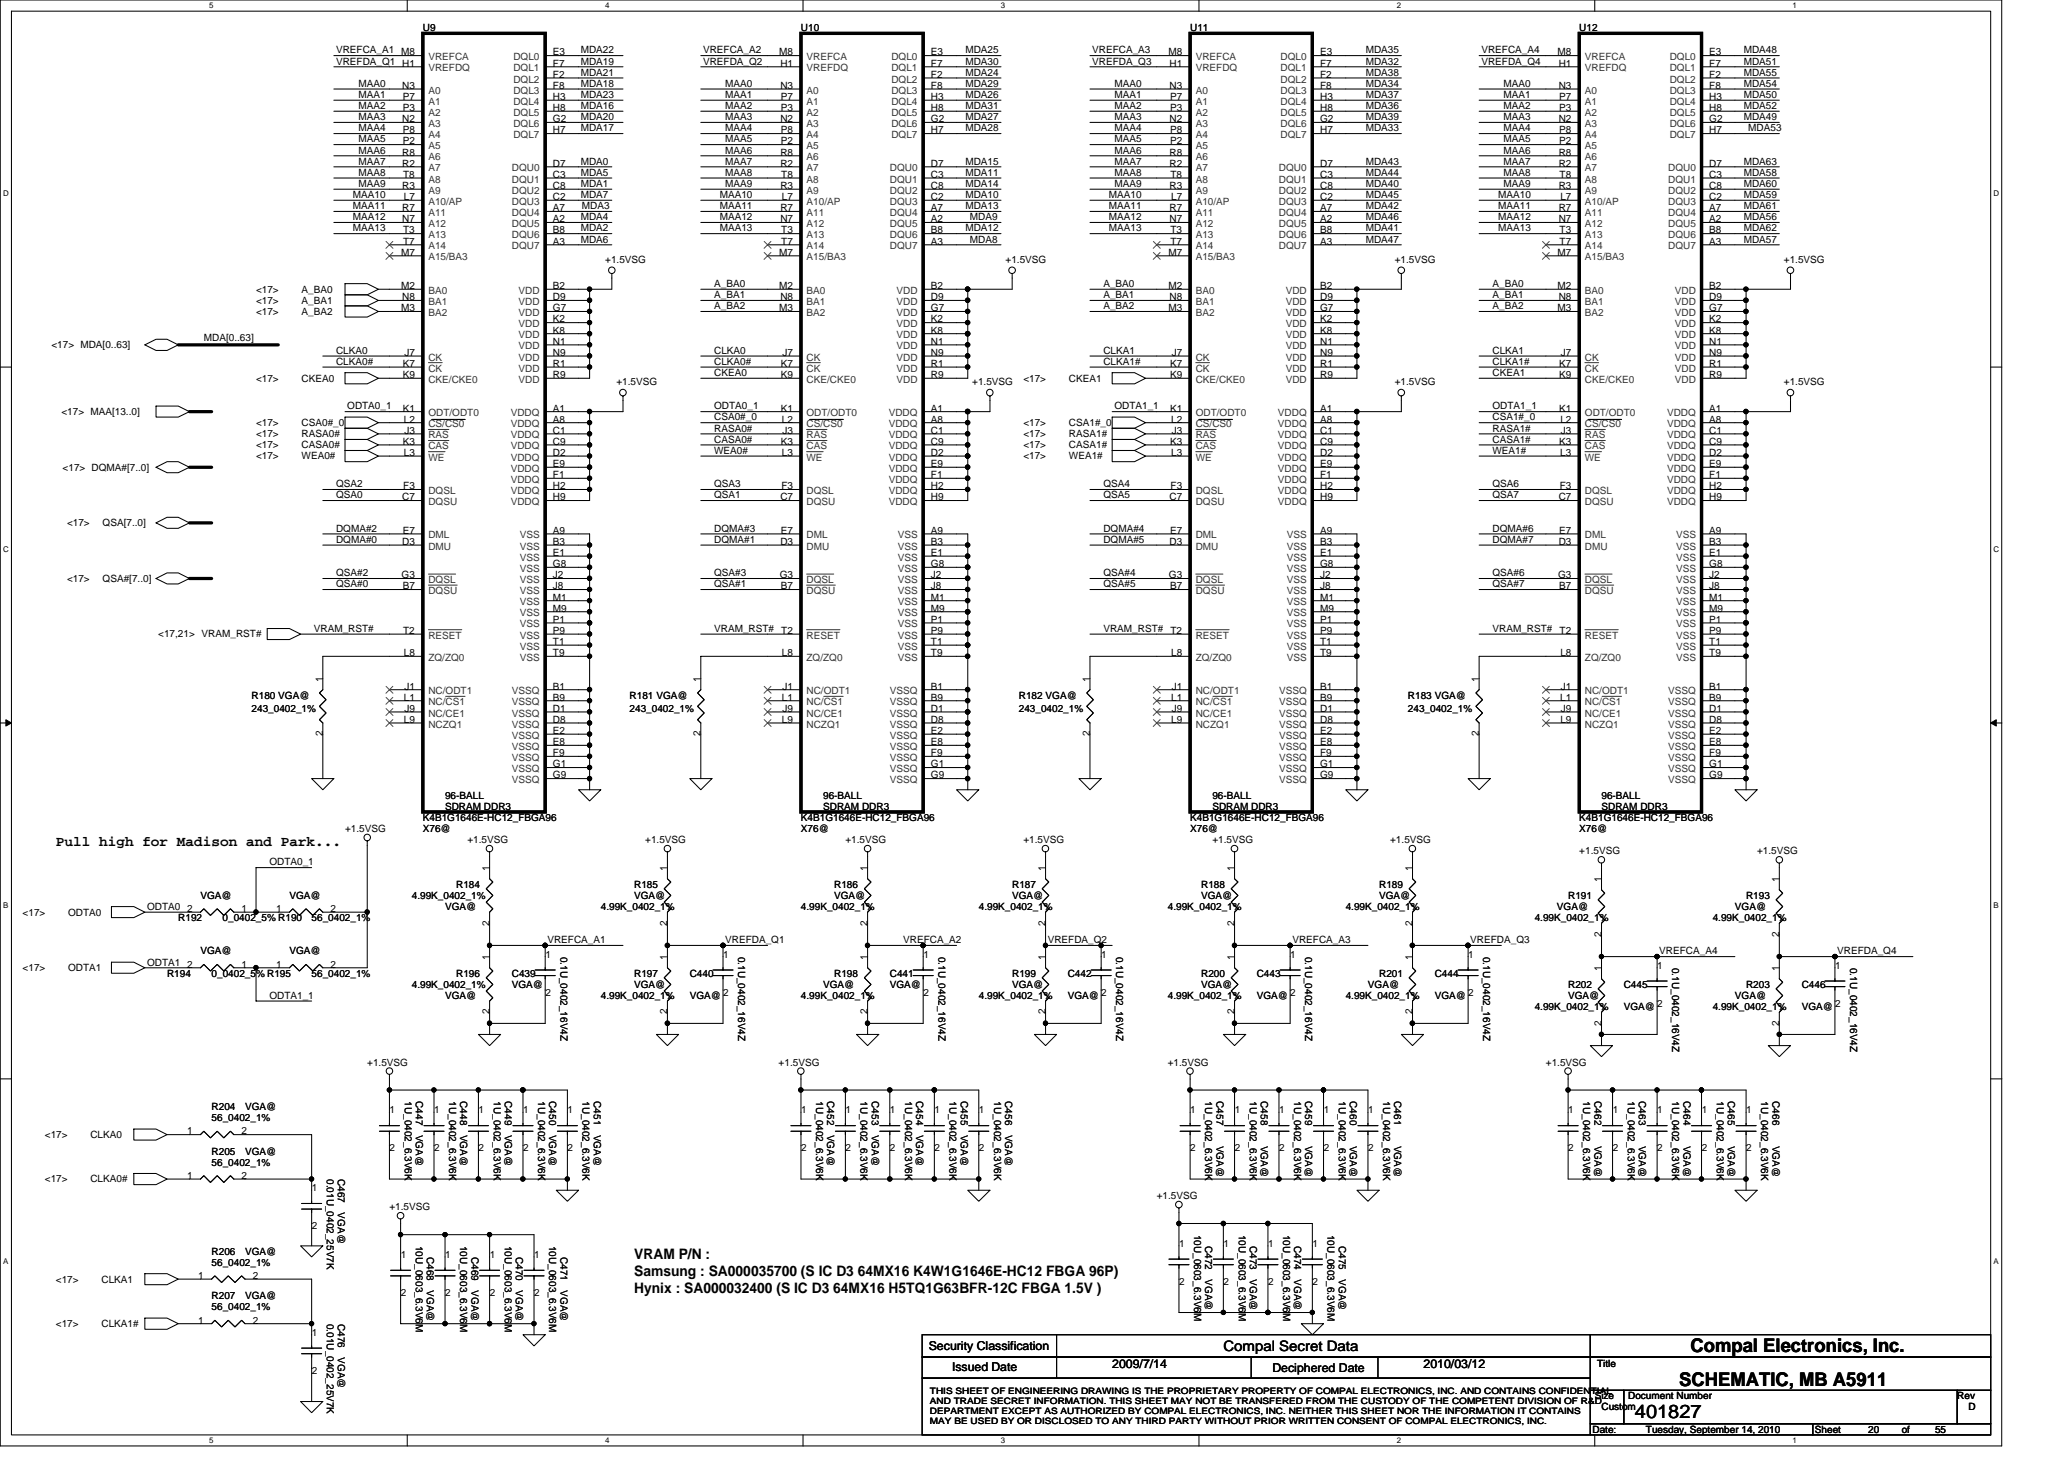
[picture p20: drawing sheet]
<svg xmlns="http://www.w3.org/2000/svg" width="297mm" height="210mm" viewBox="0 0 297 210" stroke-linecap="round" stroke-linejoin="round" font-family="sans-serif">
<defs><g id="words">
<g font-size="2.7">
<text x="243.3" y="194.5">Compal Electronics, Inc.</text>
<text x="241.7" y="199.3">SCHEMATIC, MB A5911</text>
<text x="235.3" y="204.1">401827</text>
</g>
<g font-size="2.1">
<text x="8" y="121.8">Pull high for Madison and Park...</text>
<text x="91.3" y="181.2">VRAM P/N :</text>
<text x="91.3" y="183.6">Samsung : SA000035700 (S IC D3 64MX16 K4W1G1646E-HC12 FBGA 96P)</text>
<text x="91.3" y="186.1">Hynix : SA000032400 (S IC D3 64MX16 H5TQ1G63BFR-12C FBGA 1.5V )</text>
<text x="176.1" y="194.4">Compal Secret Data</text>
</g>
<g font-size="1.8">
<text x="133.7" y="194.2">Security Classification</text>
<text x="137" y="197.3">Issued Date</text>
<text x="160.1" y="196.8">2009/7/14</text>
<text x="183.1" y="197.4">Deciphered Date</text>
<text x="204.9" y="196.8">2010/03/12</text>
</g>
<g font-size="1.4">
<text x="60.9" y="4.5">U9</text>
<text x="115.3" y="4.5">U10</text>
<text x="171.3" y="4.5">U11</text>
<text x="227.3" y="4.5">U12</text>
<text x="48.4" y="9.3">VREFDA_Q1 H1</text>
<text x="48.4" y="7.7">VREFCA_A1 M8</text>
<text x="79.6" y="8">E3</text>
<text x="79.6" y="9.6">F7</text>
<text x="79.6" y="11.2">F2</text>
<text x="83.6" y="9.3">MDA19</text>
<text x="83.6" y="10.9">MDA21</text>
<text x="83.6" y="7.7">MDA22</text>
<text x="101.2" y="9.3">VREFDA_Q2</text>
<text x="101.2" y="7.7">VREFCA_A2</text>
<text x="112.1" y="8">M8</text>
<text x="112.3" y="9.6">H1</text>
<text x="134" y="8">E3</text>
<text x="134" y="9.6">F7</text>
<text x="134" y="11.2">F2</text>
<text x="138.9" y="10.9">MDA24</text>
<text x="138.9" y="7.7">MDA25</text>
<text x="138.9" y="9.3">MDA30</text>
<text x="157.2" y="9.3">VREFDA_Q3</text>
<text x="157.2" y="7.7">VREFCA_A3</text>
<text x="168.1" y="8">M8</text>
<text x="168.3" y="9.6">H1</text>
<text x="190" y="8">E3</text>
<text x="190" y="9.6">F7</text>
<text x="190" y="11.2">F2</text>
<text x="196.6" y="7.7">MDA35</text>
<text x="196.6" y="10.9">MDA38</text>
<text x="196.6" y="9.3">MDA32</text>
<text x="213.2" y="9.3">VREFDA_Q4</text>
<text x="213.2" y="7.7">VREFCA_A4</text>
<text x="224.2" y="8">M8</text>
<text x="224.3" y="9.6">H1</text>
<text x="246" y="8">E3</text>
<text x="246" y="9.6">F7</text>
<text x="246" y="11.2">F2</text>
<text x="250.9" y="10.9">MDA55</text>
<text x="250.9" y="7.7">MDA48</text>
<text x="250.9" y="9.3">MDA51</text>
<text x="51.6" y="15.7">MAA2</text>
<text x="51.6" y="14.1">MAA1</text>
<text x="51.6" y="12.5">MAA0</text>
<text x="51.6" y="17.3">MAA3</text>
<text x="57.9" y="17.6">N2</text>
<text x="57.9" y="12.8">N3</text>
<text x="58" y="16">P3</text>
<text x="58" y="14.4">P7</text>
<text x="79.6" y="12.8">F8</text>
<text x="79.6" y="14.4">H3</text>
<text x="79.6" y="16">H8</text>
<text x="79.6" y="17.6">G2</text>
<text x="83.6" y="12.5">MDA18</text>
<text x="83.6" y="17.3">MDA20</text>
<text x="83.6" y="15.7">MDA16</text>
<text x="83.6" y="14.1">MDA23</text>
<text x="104.4" y="17.3">MAA3</text>
<text x="104.4" y="14.1">MAA1</text>
<text x="104.4" y="15.7">MAA2</text>
<text x="104.4" y="12.5">MAA0</text>
<text x="112.3" y="17.6">N2</text>
<text x="112.3" y="12.8">N3</text>
<text x="112.4" y="16">P3</text>
<text x="112.4" y="14.4">P7</text>
<text x="134" y="12.8">F8</text>
<text x="134" y="14.4">H3</text>
<text x="134" y="16">H8</text>
<text x="134" y="17.6">G2</text>
<text x="138.9" y="12.5">MDA29</text>
<text x="138.9" y="14.1">MDA26</text>
<text x="138.9" y="17.3">MDA27</text>
<text x="138.9" y="15.7">MDA31</text>
<text x="160.4" y="12.5">MAA0</text>
<text x="160.4" y="17.3">MAA3</text>
<text x="160.4" y="14.1">MAA1</text>
<text x="160.4" y="15.7">MAA2</text>
<text x="168.3" y="17.6">N2</text>
<text x="168.3" y="12.8">N3</text>
<text x="168.4" y="16">P3</text>
<text x="168.4" y="14.4">P7</text>
<text x="190" y="12.8">F8</text>
<text x="190" y="14.4">H3</text>
<text x="190" y="16">H8</text>
<text x="190" y="17.6">G2</text>
<text x="196.6" y="14.1">MDA37</text>
<text x="196.6" y="12.5">MDA34</text>
<text x="196.6" y="15.7">MDA36</text>
<text x="196.6" y="17.3">MDA39</text>
<text x="216.4" y="14.1">MAA1</text>
<text x="216.4" y="12.5">MAA0</text>
<text x="216.4" y="15.7">MAA2</text>
<text x="216.4" y="17.3">MAA3</text>
<text x="224.3" y="17.6">N2</text>
<text x="224.3" y="12.8">N3</text>
<text x="224.4" y="16">P3</text>
<text x="224.4" y="14.4">P7</text>
<text x="246" y="12.8">F8</text>
<text x="246" y="14.4">H3</text>
<text x="246" y="16">H8</text>
<text x="246" y="17.6">G2</text>
<text x="250.9" y="12.5">MDA54</text>
<text x="250.9" y="15.7">MDA52</text>
<text x="250.9" y="17.3">MDA49</text>
<text x="250.9" y="14.1">MDA50</text>
<text x="51.6" y="18.9">MAA4</text>
<text x="51.6" y="23.7">MAA7</text>
<text x="51.6" y="20.5">MAA5</text>
<text x="51.6" y="22.1">MAA6</text>
<text x="57.9" y="22.4">R8</text>
<text x="57.9" y="24">R2</text>
<text x="58" y="19.2">P8</text>
<text x="58" y="20.8">P2</text>
<text x="79.6" y="19.2">H7</text>
<text x="79.6" y="24">D7</text>
<text x="83.6" y="18.9">MDA17</text>
<text x="83.6" y="23.7">MDA0</text>
<text x="104.4" y="23.7">MAA7</text>
<text x="104.4" y="22.1">MAA6</text>
<text x="104.4" y="18.9">MAA4</text>
<text x="104.4" y="20.5">MAA5</text>
<text x="112.3" y="22.4">R8</text>
<text x="112.3" y="24">R2</text>
<text x="112.4" y="19.2">P8</text>
<text x="112.4" y="20.8">P2</text>
<text x="134" y="19.2">H7</text>
<text x="134" y="24">D7</text>
<text x="138.9" y="18.9">MDA28</text>
<text x="138.9" y="23.7">MDA15</text>
<text x="160.4" y="20.5">MAA5</text>
<text x="160.4" y="23.7">MAA7</text>
<text x="160.4" y="18.9">MAA4</text>
<text x="160.4" y="22.1">MAA6</text>
<text x="168.3" y="22.4">R8</text>
<text x="168.3" y="24">R2</text>
<text x="168.4" y="19.2">P8</text>
<text x="168.4" y="20.8">P2</text>
<text x="190" y="19.2">H7</text>
<text x="190" y="24">D7</text>
<text x="196.6" y="23.7">MDA43</text>
<text x="196.6" y="18.9">MDA33</text>
<text x="216.4" y="22.1">MAA6</text>
<text x="216.4" y="23.7">MAA7</text>
<text x="216.4" y="20.5">MAA5</text>
<text x="216.4" y="18.9">MAA4</text>
<text x="224.3" y="22.4">R8</text>
<text x="224.3" y="24">R2</text>
<text x="224.4" y="19.2">P8</text>
<text x="224.4" y="20.8">P2</text>
<text x="246" y="19.2">H7</text>
<text x="246" y="24">D7</text>
<text x="250.9" y="23.7">MDA63</text>
<text x="251.6" y="18.9">MDA53</text>
<text x="50.8" y="28.5">MAA10</text>
<text x="51.6" y="26.9">MAA9</text>
<text x="51.6" y="25.3">MAA8</text>
<text x="57.9" y="27.2">R3</text>
<text x="58" y="25.6">T8</text>
<text x="58.1" y="28.8">L7</text>
<text x="79.6" y="25.6">C3</text>
<text x="79.6" y="27.2">C8</text>
<text x="79.6" y="28.8">C2</text>
<text x="83.6" y="28.5">MDA7</text>
<text x="83.6" y="26.9">MDA1</text>
<text x="83.6" y="25.3">MDA5</text>
<text x="103.6" y="28.5">MAA10</text>
<text x="104.4" y="26.9">MAA9</text>
<text x="104.4" y="25.3">MAA8</text>
<text x="112.3" y="27.2">R3</text>
<text x="112.4" y="25.6">T8</text>
<text x="112.5" y="28.8">L7</text>
<text x="134" y="25.6">C3</text>
<text x="134" y="27.2">C8</text>
<text x="134" y="28.8">C2</text>
<text x="138.9" y="25.3">MDA11</text>
<text x="138.9" y="26.9">MDA14</text>
<text x="138.9" y="28.5">MDA10</text>
<text x="159.6" y="28.5">MAA10</text>
<text x="160.4" y="26.9">MAA9</text>
<text x="160.4" y="25.3">MAA8</text>
<text x="168.3" y="27.2">R3</text>
<text x="168.4" y="25.6">T8</text>
<text x="168.5" y="28.8">L7</text>
<text x="190" y="25.6">C3</text>
<text x="190" y="27.2">C8</text>
<text x="190" y="28.8">C2</text>
<text x="196.6" y="26.9">MDA40</text>
<text x="196.6" y="28.5">MDA45</text>
<text x="196.6" y="25.3">MDA44</text>
<text x="215.6" y="28.5">MAA10</text>
<text x="216.4" y="25.3">MAA8</text>
<text x="216.4" y="26.9">MAA9</text>
<text x="224.3" y="27.2">R3</text>
<text x="224.4" y="25.6">T8</text>
<text x="224.6" y="28.8">L7</text>
<text x="246" y="25.6">C3</text>
<text x="246" y="27.2">C8</text>
<text x="246" y="28.8">C2</text>
<text x="250.9" y="25.3">MDA58</text>
<text x="250.9" y="26.9">MDA60</text>
<text x="250.9" y="28.5">MDA59</text>
<text x="50.8" y="30.1">MAA11</text>
<text x="50.8" y="31.7">MAA12</text>
<text x="50.8" y="33.3">MAA13</text>
<text x="57.9" y="30.4">R7</text>
<text x="57.9" y="32">N7</text>
<text x="58" y="33.6">T3</text>
<text x="58" y="35.2">T7</text>
<text x="79.6" y="30.4">A7</text>
<text x="79.6" y="32">A2</text>
<text x="79.6" y="33.6">B8</text>
<text x="79.6" y="35.2">A3</text>
<text x="83.6" y="31.7">MDA4</text>
<text x="83.6" y="34.9">MDA6</text>
<text x="83.6" y="33.3">MDA2</text>
<text x="83.7" y="30.1">MDA3</text>
<text x="103.6" y="30.1">MAA11</text>
<text x="103.6" y="31.7">MAA12</text>
<text x="103.6" y="33.3">MAA13</text>
<text x="112.3" y="30.4">R7</text>
<text x="112.3" y="32">N7</text>
<text x="112.4" y="33.6">T3</text>
<text x="112.4" y="35.2">T7</text>
<text x="134" y="30.4">A7</text>
<text x="134" y="32">A2</text>
<text x="134" y="33.6">B8</text>
<text x="134" y="35.2">A3</text>
<text x="138.9" y="30.1">MDA13</text>
<text x="138.9" y="33.3">MDA12</text>
<text x="139.6" y="31.7">MDA9</text>
<text x="139.6" y="34.9">MDA8</text>
<text x="159.6" y="30.1">MAA11</text>
<text x="159.6" y="31.7">MAA12</text>
<text x="159.6" y="33.3">MAA13</text>
<text x="168.3" y="30.4">R7</text>
<text x="168.3" y="32">N7</text>
<text x="168.4" y="33.6">T3</text>
<text x="168.4" y="35.2">T7</text>
<text x="190" y="30.4">A7</text>
<text x="190" y="32">A2</text>
<text x="190" y="33.6">B8</text>
<text x="190" y="35.2">A3</text>
<text x="196.6" y="34.9">MDA47</text>
<text x="196.6" y="31.7">MDA46</text>
<text x="196.6" y="33.3">MDA41</text>
<text x="196.6" y="30.1">MDA42</text>
<text x="215.6" y="31.7">MAA12</text>
<text x="215.6" y="30.1">MAA11</text>
<text x="215.6" y="33.3">MAA13</text>
<text x="224.3" y="30.4">R7</text>
<text x="224.3" y="32">N7</text>
<text x="224.4" y="33.6">T3</text>
<text x="224.4" y="35.2">T7</text>
<text x="246" y="30.4">A7</text>
<text x="246" y="32">A2</text>
<text x="246" y="33.6">B8</text>
<text x="246" y="35.2">A3</text>
<text x="250.9" y="31.7">MDA56</text>
<text x="250.9" y="33.3">MDA62</text>
<text x="250.9" y="34.9">MDA57</text>
<text x="250.9" y="30.1">MDA61</text>
<text x="57.7" y="41.6">M2</text>
<text x="57.7" y="36.8">M7</text>
<text x="79.6" y="41.6">B2</text>
<text x="87.1" y="37.8">+1.5VSG</text>
<text x="102.8" y="41.3">A_BA0</text>
<text x="112.1" y="41.6">M2</text>
<text x="112.1" y="36.8">M7</text>
<text x="134" y="41.6">B2</text>
<text x="144.7" y="37.8">+1.5VSG</text>
<text x="158.8" y="41.3">A_BA0</text>
<text x="168.1" y="41.6">M2</text>
<text x="168.1" y="36.8">M7</text>
<text x="190" y="41.6">B2</text>
<text x="200.7" y="37.8">+1.5VSG</text>
<text x="214.8" y="41.3">A_BA0</text>
<text x="224.2" y="41.6">M2</text>
<text x="224.2" y="36.8">M7</text>
<text x="246" y="41.6">B2</text>
<text x="256.7" y="37.8">+1.5VSG</text>
<text x="36.8" y="42.1">&lt;17&gt;</text>
<text x="36.8" y="45.3">&lt;17&gt;</text>
<text x="36.8" y="43.7">&lt;17&gt;</text>
<text x="43.4" y="42.1">A_BA0</text>
<text x="43.4" y="45.3">A_BA2</text>
<text x="43.4" y="43.7">A_BA1</text>
<text x="57.7" y="44.8">M3</text>
<text x="57.9" y="43.2">N8</text>
<text x="79.6" y="43.2">D9</text>
<text x="79.6" y="44.8">G7</text>
<text x="79.6" y="46.4">K2</text>
<text x="79.6" y="48">K8</text>
<text x="102.8" y="42.9">A_BA1</text>
<text x="102.8" y="44.5">A_BA2</text>
<text x="112.1" y="44.8">M3</text>
<text x="112.3" y="43.2">N8</text>
<text x="134" y="43.2">D9</text>
<text x="134" y="44.8">G7</text>
<text x="134" y="46.4">K2</text>
<text x="134" y="48">K8</text>
<text x="158.8" y="44.5">A_BA2</text>
<text x="158.8" y="42.9">A_BA1</text>
<text x="168.1" y="44.8">M3</text>
<text x="168.3" y="43.2">N8</text>
<text x="190" y="43.2">D9</text>
<text x="190" y="44.8">G7</text>
<text x="190" y="46.4">K2</text>
<text x="190" y="48">K8</text>
<text x="214.8" y="44.5">A_BA2</text>
<text x="214.8" y="42.9">A_BA1</text>
<text x="224.2" y="44.8">M3</text>
<text x="224.3" y="43.2">N8</text>
<text x="246" y="43.2">D9</text>
<text x="246" y="44.8">G7</text>
<text x="246" y="46.4">K2</text>
<text x="246" y="48">K8</text>
<text x="7.4" y="50.1">&lt;17&gt; MDA[0..63]</text>
<text x="29.3" y="49.1">MDA[0..63]</text>
<text x="48.4" y="50.9">CLKA0</text>
<text x="48.4" y="52.5">CLKA0#</text>
<text x="58" y="52.8">K7</text>
<text x="58.2" y="51.2">J7</text>
<text x="79.6" y="49.6">N1</text>
<text x="79.6" y="51.2">N9</text>
<text x="79.6" y="52.8">R1</text>
<text x="102.8" y="52.5">CLKA0#</text>
<text x="102.8" y="50.9">CLKA0</text>
<text x="112.4" y="52.8">K7</text>
<text x="112.6" y="51.2">J7</text>
<text x="134" y="49.6">N1</text>
<text x="134" y="51.2">N9</text>
<text x="134" y="52.8">R1</text>
<text x="158.8" y="52.5">CLKA1#</text>
<text x="158.8" y="50.9">CLKA1</text>
<text x="168.4" y="52.8">K7</text>
<text x="168.6" y="51.2">J7</text>
<text x="190" y="49.6">N1</text>
<text x="190" y="51.2">N9</text>
<text x="190" y="52.8">R1</text>
<text x="214.8" y="52.5">CLKA1#</text>
<text x="214.8" y="50.9">CLKA1</text>
<text x="224.4" y="52.8">K7</text>
<text x="224.6" y="51.2">J7</text>
<text x="246" y="49.6">N1</text>
<text x="246" y="51.2">N9</text>
<text x="246" y="52.8">R1</text>
<text x="8.8" y="59.7">&lt;17&gt; MAA[13..0]</text>
<text x="36.8" y="54.9">&lt;17&gt;</text>
<text x="43.4" y="54.9">CKEA0</text>
<text x="50" y="58.9">ODTA0_1</text>
<text x="58" y="54.4">K9</text>
<text x="58" y="59.2">K1</text>
<text x="79.6" y="54.4">R9</text>
<text x="79.6" y="59.2">A1</text>
<text x="88.7" y="55.4">+1.5VSG</text>
<text x="102.8" y="58.9">ODTA0_1</text>
<text x="102.8" y="54.1">CKEA0</text>
<text x="112.4" y="54.4">K9</text>
<text x="112.4" y="59.2">K1</text>
<text x="134" y="54.4">R9</text>
<text x="134" y="59.2">A1</text>
<text x="139.9" y="55.4">+1.5VSG</text>
<text x="147.3" y="54.9">&lt;17&gt;</text>
<text x="153.8" y="54.9">CKEA1</text>
<text x="160.4" y="58.9">ODTA1_1</text>
<text x="168.4" y="54.4">K9</text>
<text x="168.4" y="59.2">K1</text>
<text x="190" y="54.4">R9</text>
<text x="190" y="59.2">A1</text>
<text x="200.7" y="55.4">+1.5VSG</text>
<text x="214.8" y="58.9">ODTA1_1</text>
<text x="214.8" y="54.1">CKEA1</text>
<text x="224.4" y="54.4">K9</text>
<text x="224.4" y="59.2">K1</text>
<text x="246" y="54.4">R9</text>
<text x="246" y="59.2">A1</text>
<text x="256.7" y="55.4">+1.5VSG</text>
<text x="36.8" y="61.3">&lt;17&gt;</text>
<text x="36.8" y="62.9">&lt;17&gt;</text>
<text x="36.8" y="64.5">&lt;17&gt;</text>
<text x="43.4" y="61.3">CSA0#_0</text>
<text x="43.4" y="62.9">RASA0#</text>
<text x="43.4" y="64.5">CASA0#</text>
<text x="58" y="64">K3</text>
<text x="58.1" y="65.6">L3</text>
<text x="58.1" y="60.8">L2</text>
<text x="58.2" y="62.4">J3</text>
<text x="79.6" y="60.8">A8</text>
<text x="79.6" y="62.4">C1</text>
<text x="79.6" y="64">C9</text>
<text x="79.6" y="65.6">D2</text>
<text x="102.8" y="65.3">WEA0#</text>
<text x="102.8" y="62.1">RASA0#</text>
<text x="102.8" y="63.7">CASA0#</text>
<text x="102.8" y="60.5">CSA0#_0</text>
<text x="112.4" y="64">K3</text>
<text x="112.5" y="65.6">L3</text>
<text x="112.5" y="60.8">L2</text>
<text x="112.6" y="62.4">J3</text>
<text x="134" y="60.8">A8</text>
<text x="134" y="62.4">C1</text>
<text x="134" y="64">C9</text>
<text x="134" y="65.6">D2</text>
<text x="147.3" y="61.3">&lt;17&gt;</text>
<text x="147.3" y="62.9">&lt;17&gt;</text>
<text x="147.3" y="64.5">&lt;17&gt;</text>
<text x="153.8" y="61.3">CSA1#_0</text>
<text x="153.8" y="62.9">RASA1#</text>
<text x="153.8" y="64.5">CASA1#</text>
<text x="168.4" y="64">K3</text>
<text x="168.5" y="65.6">L3</text>
<text x="168.5" y="60.8">L2</text>
<text x="168.6" y="62.4">J3</text>
<text x="190" y="60.8">A8</text>
<text x="190" y="62.4">C1</text>
<text x="190" y="64">C9</text>
<text x="190" y="65.6">D2</text>
<text x="214.8" y="63.7">CASA1#</text>
<text x="214.8" y="62.1">RASA1#</text>
<text x="214.8" y="60.5">CSA1#_0</text>
<text x="214.8" y="65.3">WEA1#</text>
<text x="224.4" y="64">K3</text>
<text x="224.6" y="65.6">L3</text>
<text x="224.6" y="60.8">L2</text>
<text x="224.6" y="62.4">J3</text>
<text x="246" y="60.8">A8</text>
<text x="246" y="62.4">C1</text>
<text x="246" y="64">C9</text>
<text x="246" y="65.6">D2</text>
<text x="9" y="67.7">&lt;17&gt; DQMA#[7..0]</text>
<text x="36.8" y="66.1">&lt;17&gt;</text>
<text x="43.4" y="66.1">WEA0#</text>
<text x="48.4" y="70.1">QSA2</text>
<text x="48.4" y="71.7">QSA0</text>
<text x="57.9" y="72">C7</text>
<text x="58" y="70.4">F3</text>
<text x="79.6" y="67.2">E9</text>
<text x="79.6" y="68.8">F1</text>
<text x="79.6" y="70.4">H2</text>
<text x="79.6" y="72">H9</text>
<text x="102.8" y="70.1">QSA3</text>
<text x="102.8" y="71.7">QSA1</text>
<text x="112.3" y="72">C7</text>
<text x="112.5" y="70.4">F3</text>
<text x="134" y="67.2">E9</text>
<text x="134" y="68.8">F1</text>
<text x="134" y="70.4">H2</text>
<text x="134" y="72">H9</text>
<text x="147.3" y="66.1">&lt;17&gt;</text>
<text x="153.8" y="66.1">WEA1#</text>
<text x="158.8" y="70.1">QSA4</text>
<text x="158.8" y="71.7">QSA5</text>
<text x="168.3" y="72">C7</text>
<text x="168.5" y="70.4">F3</text>
<text x="190" y="67.2">E9</text>
<text x="190" y="68.8">F1</text>
<text x="190" y="70.4">H2</text>
<text x="190" y="72">H9</text>
<text x="214.8" y="71.7">QSA7</text>
<text x="214.8" y="70.1">QSA6</text>
<text x="224.3" y="72">C7</text>
<text x="224.5" y="70.4">F3</text>
<text x="246" y="67.2">E9</text>
<text x="246" y="68.8">F1</text>
<text x="246" y="70.4">H2</text>
<text x="246" y="72">H9</text>
<text x="9.6" y="75.7">&lt;17&gt;</text>
<text x="14.8" y="75.7">QSA[7..0]</text>
<text x="48.4" y="76.5">DQMA#2</text>
<text x="58" y="76.8">E7</text>
<text x="79.6" y="76.8">A9</text>
<text x="102.8" y="76.5">DQMA#3</text>
<text x="112.4" y="76.8">E7</text>
<text x="134" y="76.8">A9</text>
<text x="158.8" y="76.5">DQMA#4</text>
<text x="168.4" y="76.8">E7</text>
<text x="190" y="76.8">A9</text>
<text x="214.8" y="76.5">DQMA#6</text>
<text x="224.4" y="76.8">E7</text>
<text x="246" y="76.8">A9</text>
<text x="9.6" y="83.7">&lt;17&gt;</text>
<text x="14.8" y="83.7">QSA#[7..0]</text>
<text x="48.4" y="78.1">DQMA#0</text>
<text x="48.4" y="82.9">QSA#2</text>
<text x="57.8" y="83.2">G3</text>
<text x="57.9" y="78.4">D3</text>
<text x="79.6" y="80">E1</text>
<text x="79.6" y="78.4">B3</text>
<text x="79.6" y="81.6">G8</text>
<text x="79.6" y="83.2">J2</text>
<text x="102.8" y="82.9">QSA#3</text>
<text x="102.8" y="78.1">DQMA#1</text>
<text x="112.2" y="83.2">G3</text>
<text x="112.3" y="78.4">D3</text>
<text x="134" y="80">E1</text>
<text x="134" y="78.4">B3</text>
<text x="134" y="81.6">G8</text>
<text x="134" y="83.2">J2</text>
<text x="158.8" y="82.9">QSA#4</text>
<text x="158.8" y="78.1">DQMA#5</text>
<text x="168.2" y="83.2">G3</text>
<text x="168.3" y="78.4">D3</text>
<text x="190" y="80">E1</text>
<text x="190" y="78.4">B3</text>
<text x="190" y="81.6">G8</text>
<text x="190" y="83.2">J2</text>
<text x="214.8" y="78.1">DQMA#7</text>
<text x="214.8" y="82.9">QSA#6</text>
<text x="224.2" y="83.2">G3</text>
<text x="224.3" y="78.4">D3</text>
<text x="246" y="80">E1</text>
<text x="246" y="78.4">B3</text>
<text x="246" y="81.6">G8</text>
<text x="246" y="83.2">J2</text>
<text x="48.4" y="84.5">QSA#0</text>
<text x="58" y="84.8">B7</text>
<text x="79.6" y="84.8">J8</text>
<text x="79.6" y="86.4">M1</text>
<text x="79.6" y="88">M9</text>
<text x="79.6" y="89.6">P1</text>
<text x="102.8" y="84.5">QSA#1</text>
<text x="112.4" y="84.8">B7</text>
<text x="134" y="84.8">J8</text>
<text x="134" y="86.4">M1</text>
<text x="134" y="88">M9</text>
<text x="134" y="89.6">P1</text>
<text x="158.8" y="84.5">QSA#5</text>
<text x="168.4" y="84.8">B7</text>
<text x="190" y="84.8">J8</text>
<text x="190" y="86.4">M1</text>
<text x="190" y="88">M9</text>
<text x="190" y="89.6">P1</text>
<text x="214.8" y="84.5">QSA#7</text>
<text x="224.4" y="84.8">B7</text>
<text x="246" y="84.8">J8</text>
<text x="246" y="86.4">M1</text>
<text x="246" y="88">M9</text>
<text x="246" y="89.6">P1</text>
<text x="22.8" y="91.7">&lt;17,21&gt; VRAM_RST#</text>
<text x="45.2" y="90.9">VRAM_RST#</text>
<text x="58" y="91.2">T2</text>
<text x="58.1" y="94.4">L8</text>
<text x="79.6" y="91.2">P9</text>
<text x="79.6" y="92.8">T1</text>
<text x="79.6" y="94.4">T9</text>
<text x="102.8" y="90.9">VRAM_RST#</text>
<text x="112.4" y="91.2">T2</text>
<text x="112.5" y="94.4">L8</text>
<text x="134" y="91.2">P9</text>
<text x="134" y="92.8">T1</text>
<text x="134" y="94.4">T9</text>
<text x="158.8" y="90.9">VRAM_RST#</text>
<text x="168.4" y="91.2">T2</text>
<text x="168.5" y="94.4">L8</text>
<text x="190" y="91.2">P9</text>
<text x="190" y="92.8">T1</text>
<text x="190" y="94.4">T9</text>
<text x="214.8" y="90.9">VRAM_RST#</text>
<text x="224.4" y="91.2">T2</text>
<text x="224.6" y="94.4">L8</text>
<text x="246" y="91.2">P9</text>
<text x="246" y="92.8">T1</text>
<text x="246" y="94.4">T9</text>
<text x="36.2" y="100.5">R180 VGA@</text>
<text x="46.4" y="98.1" transform="rotate(-90 46.4 98.1)">1</text>
<text x="58.1" y="100.8">L1</text>
<text x="58.2" y="99.2">J1</text>
<text x="79.6" y="99.2">B1</text>
<text x="79.6" y="100.8">B9</text>
<text x="90.6" y="100.5">R181 VGA@</text>
<text x="100.8" y="98.1" transform="rotate(-90 100.8 98.1)">1</text>
<text x="112.5" y="100.8">L1</text>
<text x="112.6" y="99.2">J1</text>
<text x="134" y="99.2">B1</text>
<text x="134" y="100.8">B9</text>
<text x="146.6" y="100.5">R182 VGA@</text>
<text x="156.8" y="98.1" transform="rotate(-90 156.8 98.1)">1</text>
<text x="168.5" y="100.8">L1</text>
<text x="168.6" y="99.2">J1</text>
<text x="190" y="99.2">B1</text>
<text x="190" y="100.8">B9</text>
<text x="202.6" y="100.5">R183 VGA@</text>
<text x="212.8" y="98.1" transform="rotate(-90 212.8 98.1)">1</text>
<text x="224.6" y="100.8">L1</text>
<text x="224.6" y="99.2">J1</text>
<text x="246" y="99.2">B1</text>
<text x="246" y="100.8">B9</text>
<text x="36.2" y="102.4">243_0402_1%</text>
<text x="46.4" y="105.9" transform="rotate(-90 46.4 105.9)">2</text>
<text x="58.1" y="104">L9</text>
<text x="58.2" y="102.4">J9</text>
<text x="79.6" y="102.4">D1</text>
<text x="79.6" y="104">D8</text>
<text x="79.6" y="105.6">E2</text>
<text x="79.6" y="107.2">E8</text>
<text x="90.6" y="102.4">243_0402_1%</text>
<text x="100.8" y="105.9" transform="rotate(-90 100.8 105.9)">2</text>
<text x="112.5" y="104">L9</text>
<text x="112.6" y="102.4">J9</text>
<text x="134" y="102.4">D1</text>
<text x="134" y="104">D8</text>
<text x="134" y="105.6">E2</text>
<text x="134" y="107.2">E8</text>
<text x="146.6" y="102.4">243_0402_1%</text>
<text x="156.8" y="105.9" transform="rotate(-90 156.8 105.9)">2</text>
<text x="168.5" y="104">L9</text>
<text x="168.6" y="102.4">J9</text>
<text x="190" y="102.4">D1</text>
<text x="190" y="104">D8</text>
<text x="190" y="105.6">E2</text>
<text x="190" y="107.2">E8</text>
<text x="202.6" y="102.4">243_0402_1%</text>
<text x="212.8" y="105.9" transform="rotate(-90 212.8 105.9)">2</text>
<text x="224.6" y="104">L9</text>
<text x="224.6" y="102.4">J9</text>
<text x="246" y="102.4">D1</text>
<text x="246" y="104">D8</text>
<text x="246" y="105.6">E2</text>
<text x="246" y="107.2">E8</text>
<text x="79.6" y="108.8">F9</text>
<text x="79.6" y="110.4">G1</text>
<text x="79.6" y="112">G9</text>
<text x="134" y="108.8">F9</text>
<text x="134" y="110.4">G1</text>
<text x="134" y="112">G9</text>
<text x="190" y="108.8">F9</text>
<text x="190" y="110.4">G1</text>
<text x="190" y="112">G9</text>
<text x="246" y="108.8">F9</text>
<text x="246" y="110.4">G1</text>
<text x="246" y="112">G9</text>
<text x="49.7" y="119.7">+1.5VSG</text>
<text x="60.9" y="118.1">K4B1G1646E-HC12_FBGA96</text>
<text x="60.9" y="119.7">X76@</text>
<text x="64" y="114.9">96-BALL</text>
<text x="64" y="116.5">SDRAM DDR3</text>
<text x="115.3" y="118.1">K4B1G1646E-HC12_FBGA96</text>
<text x="115.3" y="119.7">X76@</text>
<text x="118.5" y="114.9">96-BALL</text>
<text x="118.5" y="116.5">SDRAM DDR3</text>
<text x="171.3" y="118.1">K4B1G1646E-HC12_FBGA96</text>
<text x="171.3" y="119.7">X76@</text>
<text x="174.5" y="114.9">96-BALL</text>
<text x="174.5" y="116.5">SDRAM DDR3</text>
<text x="227.3" y="118.1">K4B1G1646E-HC12_FBGA96</text>
<text x="227.3" y="119.7">X76@</text>
<text x="230.5" y="114.9">96-BALL</text>
<text x="230.5" y="116.5">SDRAM DDR3</text>
<text x="38.8" y="124.5">ODTA0_1</text>
<text x="67.3" y="121.3">+1.5VSG</text>
<text x="70.4" y="125.3" transform="rotate(-90 70.4 125.3)">1</text>
<text x="92.9" y="121.3">+1.5VSG</text>
<text x="96" y="125.3" transform="rotate(-90 96 125.3)">1</text>
<text x="121.7" y="121.3">+1.5VSG</text>
<text x="124.8" y="125.3" transform="rotate(-90 124.8 125.3)">1</text>
<text x="147.3" y="121.3">+1.5VSG</text>
<text x="150.4" y="125.3" transform="rotate(-90 150.4 125.3)">1</text>
<text x="174.5" y="121.3">+1.5VSG</text>
<text x="177.6" y="125.3" transform="rotate(-90 177.6 125.3)">1</text>
<text x="200.1" y="121.3">+1.5VSG</text>
<text x="203.3" y="125.3" transform="rotate(-90 203.3 125.3)">1</text>
<text x="227.3" y="122.9">+1.5VSG</text>
<text x="252.9" y="122.9">+1.5VSG</text>
<text x="3.3" y="131.7">&lt;17&gt;</text>
<text x="9.8" y="131.7">ODTA0</text>
<text x="21.2" y="130.9">ODTA0</text>
<text x="26.9" y="131.2">2</text>
<text x="28.8" y="129.3">VGA@</text>
<text x="34.8" y="131.2">1</text>
<text x="39.7" y="131.2">1</text>
<text x="41.7" y="129.3">VGA@</text>
<text x="47.6" y="131.2">2</text>
<text x="59.3" y="129.3">4.99K_0402_1%</text>
<text x="64" y="130.9">VGA@</text>
<text x="65.7" y="127.7">R184</text>
<text x="86.5" y="130.9">4.99K_0402_1%</text>
<text x="91.3" y="127.7">R185</text>
<text x="91.3" y="129.3">VGA@</text>
<text x="115.3" y="130.9">4.99K_0402_1%</text>
<text x="120.1" y="127.7">R186</text>
<text x="120.1" y="129.3">VGA@</text>
<text x="140.9" y="130.9">4.99K_0402_1%</text>
<text x="145.7" y="127.7">R187</text>
<text x="145.7" y="129.3">VGA@</text>
<text x="168.1" y="130.9">4.99K_0402_1%</text>
<text x="172.9" y="127.7">R188</text>
<text x="172.9" y="129.3">VGA@</text>
<text x="193.7" y="130.9">4.99K_0402_1%</text>
<text x="198.5" y="127.7">R189</text>
<text x="198.5" y="129.3">VGA@</text>
<text x="224.1" y="130.9">VGA@</text>
<text x="225.7" y="129.3">R191</text>
<text x="230.5" y="126.9" transform="rotate(-90 230.5 126.9)">1</text>
<text x="249.7" y="130.9">VGA@</text>
<text x="251.3" y="129.3">R193</text>
<text x="256" y="126.9" transform="rotate(-90 256 126.9)">1</text>
<text x="25.7" y="132.5">R192</text>
<text x="28.8" y="137.3">VGA@</text>
<text x="32" y="132.5">0_0402_5% R190</text>
<text x="41.7" y="137.3">VGA@</text>
<text x="44.8" y="132.5">56_0402_1%</text>
<text x="70.4" y="133.2" transform="rotate(-90 70.4 133.2)">2</text>
<text x="78.5" y="137.8">1</text>
<text x="78.8" y="135.7">VREFCA_A1</text>
<text x="80.6" y="137.6" transform="rotate(90 80.6 137.6)">0.1U_0402_16V4Z</text>
<text x="96" y="133.2" transform="rotate(-90 96 133.2)">2</text>
<text x="104.1" y="137.8">1</text>
<text x="104.4" y="135.7">VREFDA_Q1</text>
<text x="106.3" y="137.6" transform="rotate(90 106.3 137.6)">0.1U_0402_16V4Z</text>
<text x="124.8" y="133.2" transform="rotate(-90 124.8 133.2)">2</text>
<text x="130" y="135.7">VREFCA_A2</text>
<text x="132.9" y="137.8">1</text>
<text x="135.1" y="137.6" transform="rotate(90 135.1 137.6)">0.1U_0402_16V4Z</text>
<text x="150.4" y="133.2" transform="rotate(-90 150.4 133.2)">2</text>
<text x="150.8" y="135.7">VREFDA_Q2</text>
<text x="158.5" y="137.8">1</text>
<text x="160.7" y="137.6" transform="rotate(90 160.7 137.6)">0.1U_0402_16V4Z</text>
<text x="177.6" y="133.2" transform="rotate(-90 177.6 133.2)">2</text>
<text x="185.7" y="137.8">1</text>
<text x="186" y="135.7">VREFCA_A3</text>
<text x="187.9" y="137.6" transform="rotate(90 187.9 137.6)">0.1U_0402_16V4Z</text>
<text x="203.3" y="133.2" transform="rotate(-90 203.3 133.2)">2</text>
<text x="211.3" y="137.8">1</text>
<text x="211.6" y="135.7">VREFDA_Q3</text>
<text x="213.5" y="137.6" transform="rotate(90 213.5 137.6)">0.1U_0402_16V4Z</text>
<text x="220.9" y="132.5">4.99K_0402_1%</text>
<text x="230.5" y="134.7" transform="rotate(-90 230.5 134.7)">2</text>
<text x="238.8" y="137.3">VREFCA_A4</text>
<text x="246.5" y="132.5">4.99K_0402_1%</text>
<text x="256" y="134.7" transform="rotate(-90 256 134.7)">2</text>
<text x="264.4" y="137.3">VREFDA_Q4</text>
<text x="3.3" y="139.7">&lt;17&gt;</text>
<text x="9.8" y="139.7">ODTA1</text>
<text x="21.2" y="138.9">ODTA1</text>
<text x="24" y="140.5">R194</text>
<text x="26.9" y="139.2">2</text>
<text x="30.5" y="140.5">0_0402_5% R195</text>
<text x="34.8" y="139.2">1</text>
<text x="38.8" y="143.7">ODTA1_1</text>
<text x="39.7" y="139.2">1</text>
<text x="44.8" y="140.5">56_0402_1%</text>
<text x="47.6" y="139.2">2</text>
<text x="59.3" y="142.1">4.99K_0402_1%</text>
<text x="64" y="143.7">VGA@</text>
<text x="65.7" y="140.5">R196</text>
<text x="70.4" y="138.1" transform="rotate(-90 70.4 138.1)">1</text>
<text x="73.7" y="140.5">C439</text>
<text x="73.7" y="142.1">VGA@</text>
<text x="78.5" y="143.2">2</text>
<text x="86.5" y="143.7">4.99K_0402_1%</text>
<text x="91.3" y="140.5">R197</text>
<text x="91.3" y="142.1">VGA@</text>
<text x="96" y="138.1" transform="rotate(-90 96 138.1)">1</text>
<text x="99.3" y="140.5">C440</text>
<text x="99.3" y="143.7">VGA@</text>
<text x="104.1" y="143.2">2</text>
<text x="115.3" y="143.7">4.99K_0402_1%</text>
<text x="118.5" y="142.1">VGA@</text>
<text x="120.1" y="140.5">R198</text>
<text x="124.8" y="138.1" transform="rotate(-90 124.8 138.1)">1</text>
<text x="128.1" y="140.5">C441</text>
<text x="128.1" y="142.1">VGA@</text>
<text x="132.9" y="143.2">2</text>
<text x="140.9" y="143.7">4.99K_0402_1%</text>
<text x="145.7" y="140.5">R199</text>
<text x="145.7" y="142.1">VGA@</text>
<text x="150.4" y="138.1" transform="rotate(-90 150.4 138.1)">1</text>
<text x="153.7" y="140.5">C442</text>
<text x="153.7" y="143.7">VGA@</text>
<text x="158.5" y="143.2">2</text>
<text x="168.1" y="143.7">4.99K_0402_1%</text>
<text x="172.9" y="140.5">R200</text>
<text x="172.9" y="142.1">VGA@</text>
<text x="177.6" y="138.1" transform="rotate(-90 177.6 138.1)">1</text>
<text x="180.9" y="140.5">C443</text>
<text x="180.9" y="143.7">VGA@</text>
<text x="185.7" y="143.2">2</text>
<text x="193.7" y="143.7">4.99K_0402_1%</text>
<text x="196.9" y="142.1">VGA@</text>
<text x="198.5" y="140.5">R201</text>
<text x="203.3" y="138.1" transform="rotate(-90 203.3 138.1)">1</text>
<text x="206.5" y="140.5">C444</text>
<text x="206.5" y="143.7">VGA@</text>
<text x="211.3" y="143.2">2</text>
<text x="225.7" y="142.1">R202</text>
<text x="225.7" y="143.7">VGA@</text>
<text x="230.5" y="139.7" transform="rotate(-90 230.5 139.7)">1</text>
<text x="233.7" y="142.1">C445</text>
<text x="238.5" y="139.4">1</text>
<text x="240.7" y="139.2" transform="rotate(90 240.7 139.2)">0.1U_0402_16V4Z</text>
<text x="249.7" y="143.7">VGA@</text>
<text x="251.3" y="142.1">R203</text>
<text x="256" y="139.7" transform="rotate(-90 256 139.7)">1</text>
<text x="259.3" y="142.1">C446</text>
<text x="264.1" y="139.4">1</text>
<text x="266.3" y="139.2" transform="rotate(90 266.3 139.2)">0.1U_0402_16V4Z</text>
<text x="70.4" y="145.9" transform="rotate(-90 70.4 145.9)">2</text>
<text x="96" y="145.9" transform="rotate(-90 96 145.9)">2</text>
<text x="124.8" y="145.9" transform="rotate(-90 124.8 145.9)">2</text>
<text x="150.4" y="145.9" transform="rotate(-90 150.4 145.9)">2</text>
<text x="177.6" y="145.9" transform="rotate(-90 177.6 145.9)">2</text>
<text x="203.3" y="145.9" transform="rotate(-90 203.3 145.9)">2</text>
<text x="220.9" y="145.3">4.99K_0402_1%</text>
<text x="230.5" y="147.6" transform="rotate(-90 230.5 147.6)">2</text>
<text x="233.7" y="145.3">VGA@</text>
<text x="238.5" y="144.8">2</text>
<text x="246.5" y="145.3">4.99K_0402_1%</text>
<text x="256" y="147.6" transform="rotate(-90 256 147.6)">2</text>
<text x="259.3" y="145.3">VGA@</text>
<text x="264.1" y="144.8">2</text>
<text x="52.8" y="153.3">+1.5VSG</text>
<text x="112.1" y="153.3">+1.5VSG</text>
<text x="168.1" y="153.3">+1.5VSG</text>
<text x="222.5" y="153.3">+1.5VSG</text>
<text x="30.5" y="159.7">R204</text>
<text x="30.5" y="161.3">56_0402_1%</text>
<text x="35.3" y="159.7">VGA@</text>
<text x="56.1" y="160.2">1</text>
<text x="58.2" y="158.4" transform="rotate(90 58.2 158.4)">1U_0402_6.3V6K</text>
<text x="59.8" y="158.4" transform="rotate(90 59.8 158.4)">C447</text>
<text x="62.5" y="160.2">1</text>
<text x="64.6" y="158.4" transform="rotate(90 64.6 158.4)">1U_0402_6.3V6K</text>
<text x="66.2" y="158.4" transform="rotate(90 66.2 158.4)">C448</text>
<text x="68.9" y="160.2">1</text>
<text x="71.1" y="158.4" transform="rotate(90 71.1 158.4)">1U_0402_6.3V6K</text>
<text x="72.6" y="158.4" transform="rotate(90 72.6 158.4)">C449</text>
<text x="75.3" y="160.2">1</text>
<text x="77.4" y="158.4" transform="rotate(90 77.4 158.4)">1U_0402_6.3V6K</text>
<text x="79.1" y="158.4" transform="rotate(90 79.1 158.4)">C450</text>
<text x="81.7" y="160.2">1</text>
<text x="83.8" y="158.4" transform="rotate(90 83.8 158.4)">1U_0402_6.3V6K</text>
<text x="85.4" y="158.4" transform="rotate(90 85.4 158.4)">C451</text>
<text x="115.3" y="160.2">1</text>
<text x="117.4" y="158.4" transform="rotate(90 117.4 158.4)">1U_0402_6.3V6K</text>
<text x="119.1" y="158.4" transform="rotate(90 119.1 158.4)">C452</text>
<text x="121.7" y="160.2">1</text>
<text x="123.8" y="158.4" transform="rotate(90 123.8 158.4)">1U_0402_6.3V6K</text>
<text x="125.5" y="158.4" transform="rotate(90 125.5 158.4)">C453</text>
<text x="128.1" y="160.2">1</text>
<text x="130.3" y="158.4" transform="rotate(90 130.3 158.4)">1U_0402_6.3V6K</text>
<text x="131.8" y="158.4" transform="rotate(90 131.8 158.4)">C454</text>
<text x="134.5" y="160.2">1</text>
<text x="136.6" y="158.4" transform="rotate(90 136.6 158.4)">1U_0402_6.3V6K</text>
<text x="138.3" y="158.4" transform="rotate(90 138.3 158.4)">C455</text>
<text x="140.9" y="160.2">1</text>
<text x="143.1" y="158.4" transform="rotate(90 143.1 158.4)">1U_0402_6.3V6K</text>
<text x="144.6" y="158.4" transform="rotate(90 144.6 158.4)">C456</text>
<text x="171.3" y="160.2">1</text>
<text x="173.5" y="158.4" transform="rotate(90 173.5 158.4)">1U_0402_6.3V6K</text>
<text x="175.1" y="158.4" transform="rotate(90 175.1 158.4)">C457</text>
<text x="177.7" y="160.2">1</text>
<text x="179.8" y="158.4" transform="rotate(90 179.8 158.4)">1U_0402_6.3V6K</text>
<text x="181.5" y="158.4" transform="rotate(90 181.5 158.4)">C458</text>
<text x="184.1" y="160.2">1</text>
<text x="186.3" y="158.4" transform="rotate(90 186.3 158.4)">1U_0402_6.3V6K</text>
<text x="187.9" y="158.4" transform="rotate(90 187.9 158.4)">C459</text>
<text x="190.5" y="160.2">1</text>
<text x="192.7" y="158.4" transform="rotate(90 192.7 158.4)">1U_0402_6.3V6K</text>
<text x="194.3" y="158.4" transform="rotate(90 194.3 158.4)">C460</text>
<text x="196.9" y="160.2">1</text>
<text x="199.1" y="158.4" transform="rotate(90 199.1 158.4)">1U_0402_6.3V6K</text>
<text x="200.7" y="158.4" transform="rotate(90 200.7 158.4)">C461</text>
<text x="225.7" y="160.2">1</text>
<text x="227.9" y="158.4" transform="rotate(90 227.9 158.4)">1U_0402_6.3V6K</text>
<text x="229.5" y="158.4" transform="rotate(90 229.5 158.4)">C462</text>
<text x="232.1" y="160.2">1</text>
<text x="234.3" y="158.4" transform="rotate(90 234.3 158.4)">1U_0402_6.3V6K</text>
<text x="235.9" y="158.4" transform="rotate(90 235.9 158.4)">C463</text>
<text x="238.5" y="160.2">1</text>
<text x="240.7" y="158.4" transform="rotate(90 240.7 158.4)">1U_0402_6.3V6K</text>
<text x="242.3" y="158.4" transform="rotate(90 242.3 158.4)">C464</text>
<text x="244.9" y="160.2">1</text>
<text x="247.1" y="158.4" transform="rotate(90 247.1 158.4)">1U_0402_6.3V6K</text>
<text x="248.7" y="158.4" transform="rotate(90 248.7 158.4)">C465</text>
<text x="251.3" y="160.2">1</text>
<text x="253.5" y="158.4" transform="rotate(90 253.5 158.4)">1U_0402_6.3V6K</text>
<text x="255.1" y="158.4" transform="rotate(90 255.1 158.4)">C466</text>
<text x="6.5" y="163.7">&lt;17&gt;</text>
<text x="13" y="163.7">CLKA0</text>
<text x="26.9" y="163.2">1</text>
<text x="30.5" y="166.1">R205</text>
<text x="30.5" y="167.7">56_0402_1%</text>
<text x="34.8" y="163.2">2</text>
<text x="35.3" y="166.1">VGA@</text>
<text x="56.1" y="165.7">2</text>
<text x="59.8" y="163.2" transform="rotate(90 59.8 163.2)">VGA@</text>
<text x="62.5" y="165.7">2</text>
<text x="66.2" y="163.2" transform="rotate(90 66.2 163.2)">VGA@</text>
<text x="68.9" y="165.7">2</text>
<text x="72.6" y="163.2" transform="rotate(90 72.6 163.2)">VGA@</text>
<text x="75.3" y="165.7">2</text>
<text x="79.1" y="163.2" transform="rotate(90 79.1 163.2)">VGA@</text>
<text x="81.7" y="165.7">2</text>
<text x="85.4" y="163.2" transform="rotate(90 85.4 163.2)">VGA@</text>
<text x="115.3" y="165.7">2</text>
<text x="119.1" y="163.2" transform="rotate(90 119.1 163.2)">VGA@</text>
<text x="121.7" y="165.7">2</text>
<text x="125.5" y="163.2" transform="rotate(90 125.5 163.2)">VGA@</text>
<text x="128.1" y="165.7">2</text>
<text x="131.8" y="163.2" transform="rotate(90 131.8 163.2)">VGA@</text>
<text x="134.5" y="165.7">2</text>
<text x="138.3" y="163.2" transform="rotate(90 138.3 163.2)">VGA@</text>
<text x="140.9" y="165.7">2</text>
<text x="144.6" y="163.2" transform="rotate(90 144.6 163.2)">VGA@</text>
<text x="171.3" y="165.7">2</text>
<text x="175.1" y="164.8" transform="rotate(90 175.1 164.8)">VGA@</text>
<text x="177.7" y="165.7">2</text>
<text x="181.5" y="164.8" transform="rotate(90 181.5 164.8)">VGA@</text>
<text x="184.1" y="165.7">2</text>
<text x="187.9" y="164.8" transform="rotate(90 187.9 164.8)">VGA@</text>
<text x="190.5" y="165.7">2</text>
<text x="194.3" y="164.8" transform="rotate(90 194.3 164.8)">VGA@</text>
<text x="196.9" y="165.7">2</text>
<text x="200.7" y="164.8" transform="rotate(90 200.7 164.8)">VGA@</text>
<text x="225.7" y="165.7">2</text>
<text x="229.5" y="164.8" transform="rotate(90 229.5 164.8)">VGA@</text>
<text x="232.1" y="165.7">2</text>
<text x="235.9" y="164.8" transform="rotate(90 235.9 164.8)">VGA@</text>
<text x="238.5" y="165.7">2</text>
<text x="242.3" y="164.8" transform="rotate(90 242.3 164.8)">VGA@</text>
<text x="244.9" y="165.7">2</text>
<text x="248.7" y="164.8" transform="rotate(90 248.7 164.8)">VGA@</text>
<text x="251.3" y="165.7">2</text>
<text x="255.1" y="164.8" transform="rotate(90 255.1 164.8)">VGA@</text>
<text x="6.5" y="170.1">&lt;17&gt;</text>
<text x="13" y="170.1">CLKA0#</text>
<text x="26.9" y="169.6">1</text>
<text x="34.8" y="169.6">2</text>
<text x="44.9" y="171.4">1</text>
<text x="47.1" y="169.6" transform="rotate(90 47.1 169.6)">0.01U_0402_25V7K</text>
<text x="48.6" y="169.6" transform="rotate(90 48.6 169.6)">C467</text>
<text x="166.5" y="172.5">+1.5VSG</text>
<text x="44.9" y="176.8">2</text>
<text x="48.6" y="174.4" transform="rotate(90 48.6 174.4)">VGA@</text>
<text x="56" y="174.1">+1.5VSG</text>
<text x="59.8" y="179.2" transform="rotate(90 59.8 179.2)">10U_0603_6.3V6M</text>
<text x="66.2" y="179.2" transform="rotate(90 66.2 179.2)">10U_0603_6.3V6M</text>
<text x="72.6" y="179.2" transform="rotate(90 72.6 179.2)">10U_0603_6.3V6M</text>
<text x="79.1" y="179.2" transform="rotate(90 79.1 179.2)">10U_0603_6.3V6M</text>
<text x="169.7" y="179.4">1</text>
<text x="171.8" y="177.6" transform="rotate(90 171.8 177.6)">10U_0603_6.3V6M</text>
<text x="173.5" y="179.2" transform="rotate(90 173.5 179.2)">C472</text>
<text x="176.1" y="179.4">1</text>
<text x="178.3" y="177.6" transform="rotate(90 178.3 177.6)">10U_0603_6.3V6M</text>
<text x="179.8" y="179.2" transform="rotate(90 179.8 179.2)">C473</text>
<text x="182.5" y="179.4">1</text>
<text x="184.7" y="177.6" transform="rotate(90 184.7 177.6)">10U_0603_6.3V6M</text>
<text x="186.3" y="179.2" transform="rotate(90 186.3 179.2)">C474</text>
<text x="188.9" y="179.4">1</text>
<text x="191.1" y="177.6" transform="rotate(90 191.1 177.6)">10U_0603_6.3V6M</text>
<text x="192.7" y="179.2" transform="rotate(90 192.7 179.2)">C475</text>
<text x="8" y="184.5">&lt;17&gt;</text>
<text x="14.6" y="184.5">CLKA1</text>
<text x="28.5" y="184">1</text>
<text x="30.5" y="180.5">R206</text>
<text x="30.5" y="182.1">56_0402_1%</text>
<text x="35.3" y="180.5">VGA@</text>
<text x="36.4" y="184">2</text>
<text x="57.7" y="181">1</text>
<text x="61.4" y="180.8" transform="rotate(90 61.4 180.8)">C468</text>
<text x="61.4" y="185.6" transform="rotate(90 61.4 185.6)">VGA@</text>
<text x="64.1" y="181">1</text>
<text x="67.8" y="180.8" transform="rotate(90 67.8 180.8)">C469</text>
<text x="67.8" y="185.6" transform="rotate(90 67.8 185.6)">VGA@</text>
<text x="70.5" y="181">1</text>
<text x="74.2" y="180.8" transform="rotate(90 74.2 180.8)">C470</text>
<text x="74.2" y="185.6" transform="rotate(90 74.2 185.6)">VGA@</text>
<text x="76.9" y="181">1</text>
<text x="80.6" y="180.8" transform="rotate(90 80.6 180.8)">C471</text>
<text x="80.6" y="185.6" transform="rotate(90 80.6 185.6)">VGA@</text>
<text x="169.7" y="184.8">2</text>
<text x="173.5" y="184" transform="rotate(90 173.5 184)">VGA@</text>
<text x="176.1" y="184.8">2</text>
<text x="179.8" y="184" transform="rotate(90 179.8 184)">VGA@</text>
<text x="182.5" y="184.8">2</text>
<text x="186.3" y="184" transform="rotate(90 186.3 184)">VGA@</text>
<text x="188.9" y="184.8">2</text>
<text x="192.7" y="184" transform="rotate(90 192.7 184)">VGA@</text>
<text x="8" y="190.9">&lt;17&gt;</text>
<text x="14.6" y="190.9">CLKA1#</text>
<text x="28.5" y="190.4">1</text>
<text x="30.5" y="186.9">R207</text>
<text x="30.5" y="188.5">56_0402_1%</text>
<text x="35.3" y="186.9">VGA@</text>
<text x="36.4" y="190.4">2</text>
<text x="47.1" y="190.4" transform="rotate(90 47.1 190.4)">0.01U_0402_25V7K</text>
<text x="48.6" y="190.4" transform="rotate(90 48.6 190.4)">C476</text>
<text x="57.7" y="186.4">2</text>
<text x="64.1" y="186.4">2</text>
<text x="70.5" y="186.4">2</text>
<text x="76.9" y="186.4">2</text>
<text x="44.9" y="192.2">1</text>
<text x="44.9" y="197.7">2</text>
<text x="48.6" y="195.2" transform="rotate(90 48.6 195.2)">VGA@</text>
<text x="229.8" y="196.7">Title</text>
<text x="229.5" y="201.3">Size</text>
<text x="230.5" y="202.9">Custom</text>
<text x="234.3" y="201.3">Document Number</text>
<text x="281.7" y="201.3">Rev</text>
<text x="283.3" y="202.9">D</text>
<text x="229.2" y="206.1">Date:</text>
<text x="236.9" y="206.1">Tuesday, September 14, 2010</text>
<text x="261.2" y="206.1">Sheet</text>
<text x="268.9" y="206.1">20</text>
<text x="273.7" y="206.1">of</text>
<text x="278.5" y="206.1">55</text>
</g>
<g font-size="1.4" fill="#333">
<text x="61.7" y="8.7">VREFCA</text>
<text x="61.7" y="10.3">VREFDQ</text>
<text x="73.9" y="8.7">DQL0</text>
<text x="73.9" y="10.3">DQL1</text>
<text x="73.9" y="11.9">DQL2</text>
<text x="116.1" y="8.7">VREFCA</text>
<text x="116.1" y="10.3">VREFDQ</text>
<text x="128.3" y="8.7">DQL0</text>
<text x="128.3" y="10.3">DQL1</text>
<text x="128.3" y="11.9">DQL2</text>
<text x="172.1" y="8.7">VREFCA</text>
<text x="172.1" y="10.3">VREFDQ</text>
<text x="184.3" y="8.7">DQL0</text>
<text x="184.3" y="10.3">DQL1</text>
<text x="184.3" y="11.9">DQL2</text>
<text x="228.1" y="8.7">VREFCA</text>
<text x="228.1" y="10.3">VREFDQ</text>
<text x="240.3" y="8.7">DQL0</text>
<text x="240.3" y="10.3">DQL1</text>
<text x="240.3" y="11.9">DQL2</text>
<text x="61.7" y="16.7">A2</text>
<text x="61.7" y="13.5">A0</text>
<text x="61.7" y="15.1">A1</text>
<text x="73.9" y="13.5">DQL3</text>
<text x="73.9" y="15.1">DQL4</text>
<text x="73.9" y="16.7">DQL5</text>
<text x="116.1" y="16.7">A2</text>
<text x="116.1" y="13.5">A0</text>
<text x="116.1" y="15.1">A1</text>
<text x="128.3" y="13.5">DQL3</text>
<text x="128.3" y="15.1">DQL4</text>
<text x="128.3" y="16.7">DQL5</text>
<text x="172.1" y="16.7">A2</text>
<text x="172.1" y="13.5">A0</text>
<text x="172.1" y="15.1">A1</text>
<text x="184.3" y="13.5">DQL3</text>
<text x="184.3" y="15.1">DQL4</text>
<text x="184.3" y="16.7">DQL5</text>
<text x="228.1" y="16.7">A2</text>
<text x="228.1" y="13.5">A0</text>
<text x="228.1" y="15.1">A1</text>
<text x="240.3" y="13.5">DQL3</text>
<text x="240.3" y="15.1">DQL4</text>
<text x="240.3" y="16.7">DQL5</text>
<text x="61.7" y="18.3">A3</text>
<text x="61.7" y="19.9">A4</text>
<text x="61.7" y="21.5">A5</text>
<text x="61.7" y="23.1">A6</text>
<text x="73.9" y="18.3">DQL6</text>
<text x="73.9" y="19.9">DQL7</text>
<text x="116.1" y="18.3">A3</text>
<text x="116.1" y="19.9">A4</text>
<text x="116.1" y="21.5">A5</text>
<text x="116.1" y="23.1">A6</text>
<text x="128.3" y="18.3">DQL6</text>
<text x="128.3" y="19.9">DQL7</text>
<text x="172.1" y="18.3">A3</text>
<text x="172.1" y="19.9">A4</text>
<text x="172.1" y="21.5">A5</text>
<text x="172.1" y="23.1">A6</text>
<text x="184.3" y="18.3">DQL6</text>
<text x="184.3" y="19.9">DQL7</text>
<text x="228.1" y="18.3">A3</text>
<text x="228.1" y="19.9">A4</text>
<text x="228.1" y="21.5">A5</text>
<text x="228.1" y="23.1">A6</text>
<text x="240.3" y="18.3">DQL6</text>
<text x="240.3" y="19.9">DQL7</text>
<text x="61.7" y="24.7">A7</text>
<text x="61.7" y="26.3">A8</text>
<text x="61.7" y="27.9">A9</text>
<text x="61.7" y="29.5">A10/AP</text>
<text x="73.7" y="26.3">DQU1</text>
<text x="73.7" y="27.9">DQU2</text>
<text x="73.7" y="29.5">DQU3</text>
<text x="73.7" y="24.7">DQU0</text>
<text x="116.1" y="24.7">A7</text>
<text x="116.1" y="26.3">A8</text>
<text x="116.1" y="27.9">A9</text>
<text x="116.1" y="29.5">A10/AP</text>
<text x="128.1" y="26.3">DQU1</text>
<text x="128.1" y="27.9">DQU2</text>
<text x="128.1" y="29.5">DQU3</text>
<text x="128.1" y="24.7">DQU0</text>
<text x="172.1" y="24.7">A7</text>
<text x="172.1" y="26.3">A8</text>
<text x="172.1" y="27.9">A9</text>
<text x="172.1" y="29.5">A10/AP</text>
<text x="184.1" y="26.3">DQU1</text>
<text x="184.1" y="27.9">DQU2</text>
<text x="184.1" y="29.5">DQU3</text>
<text x="184.1" y="24.7">DQU0</text>
<text x="228.1" y="24.7">A7</text>
<text x="228.1" y="26.3">A8</text>
<text x="228.1" y="27.9">A9</text>
<text x="228.1" y="29.5">A10/AP</text>
<text x="240.1" y="26.3">DQU1</text>
<text x="240.1" y="27.9">DQU2</text>
<text x="240.1" y="29.5">DQU3</text>
<text x="240.1" y="24.7">DQU0</text>
<text x="61.7" y="31.1">A11</text>
<text x="61.7" y="32.7">A12</text>
<text x="61.7" y="34.3">A13</text>
<text x="61.7" y="35.9">A14</text>
<text x="73.7" y="31.1">DQU4</text>
<text x="73.7" y="32.7">DQU5</text>
<text x="73.7" y="34.3">DQU6</text>
<text x="73.7" y="35.9">DQU7</text>
<text x="116.1" y="31.1">A11</text>
<text x="116.1" y="32.7">A12</text>
<text x="116.1" y="34.3">A13</text>
<text x="116.1" y="35.9">A14</text>
<text x="128.1" y="31.1">DQU4</text>
<text x="128.1" y="32.7">DQU5</text>
<text x="128.1" y="34.3">DQU6</text>
<text x="128.1" y="35.9">DQU7</text>
<text x="172.1" y="31.1">A11</text>
<text x="172.1" y="32.7">A12</text>
<text x="172.1" y="34.3">A13</text>
<text x="172.1" y="35.9">A14</text>
<text x="184.1" y="31.1">DQU4</text>
<text x="184.1" y="32.7">DQU5</text>
<text x="184.1" y="34.3">DQU6</text>
<text x="184.1" y="35.9">DQU7</text>
<text x="228.1" y="31.1">A11</text>
<text x="228.1" y="32.7">A12</text>
<text x="228.1" y="34.3">A13</text>
<text x="228.1" y="35.9">A14</text>
<text x="240.1" y="31.1">DQU4</text>
<text x="240.1" y="32.7">DQU5</text>
<text x="240.1" y="34.3">DQU6</text>
<text x="240.1" y="35.9">DQU7</text>
<text x="61.7" y="37.5">A15/BA3</text>
<text x="116.1" y="37.5">A15/BA3</text>
<text x="172.1" y="37.5">A15/BA3</text>
<text x="228.1" y="37.5">A15/BA3</text>
<text x="61.7" y="42.3">BA0</text>
<text x="61.7" y="43.9">BA1</text>
<text x="61.7" y="45.5">BA2</text>
<text x="74.6" y="42.3">VDD</text>
<text x="74.6" y="43.9">VDD</text>
<text x="74.6" y="45.5">VDD</text>
<text x="74.6" y="47.1">VDD</text>
<text x="116.1" y="42.3">BA0</text>
<text x="116.1" y="43.9">BA1</text>
<text x="116.1" y="45.5">BA2</text>
<text x="129" y="42.3">VDD</text>
<text x="129" y="43.9">VDD</text>
<text x="129" y="45.5">VDD</text>
<text x="129" y="47.1">VDD</text>
<text x="172.1" y="42.3">BA0</text>
<text x="172.1" y="43.9">BA1</text>
<text x="172.1" y="45.5">BA2</text>
<text x="185" y="42.3">VDD</text>
<text x="185" y="43.9">VDD</text>
<text x="185" y="45.5">VDD</text>
<text x="185" y="47.1">VDD</text>
<text x="228.1" y="42.3">BA0</text>
<text x="228.1" y="43.9">BA1</text>
<text x="228.1" y="45.5">BA2</text>
<text x="241" y="42.3">VDD</text>
<text x="241" y="43.9">VDD</text>
<text x="241" y="45.5">VDD</text>
<text x="241" y="47.1">VDD</text>
<text x="61.7" y="51.9">CK</text>
<text x="61.7" y="53.5">CK</text>
<text x="74.6" y="48.7">VDD</text>
<text x="74.6" y="50.3">VDD</text>
<text x="74.6" y="51.9">VDD</text>
<text x="74.6" y="53.5">VDD</text>
<text x="116.1" y="51.9">CK</text>
<text x="116.1" y="53.5">CK</text>
<text x="129" y="48.7">VDD</text>
<text x="129" y="50.3">VDD</text>
<text x="129" y="51.9">VDD</text>
<text x="129" y="53.5">VDD</text>
<text x="172.1" y="51.9">CK</text>
<text x="172.1" y="53.5">CK</text>
<text x="185" y="48.7">VDD</text>
<text x="185" y="50.3">VDD</text>
<text x="185" y="51.9">VDD</text>
<text x="185" y="53.5">VDD</text>
<text x="228.1" y="51.9">CK</text>
<text x="228.1" y="53.5">CK</text>
<text x="241" y="48.7">VDD</text>
<text x="241" y="50.3">VDD</text>
<text x="241" y="51.9">VDD</text>
<text x="241" y="53.5">VDD</text>
<text x="61.7" y="55.1">CKE/CKE0</text>
<text x="61.7" y="59.9">ODT/ODT0</text>
<text x="73.5" y="59.9">VDDQ</text>
<text x="74.6" y="55.1">VDD</text>
<text x="116.1" y="55.1">CKE/CKE0</text>
<text x="116.1" y="59.9">ODT/ODT0</text>
<text x="127.9" y="59.9">VDDQ</text>
<text x="129" y="55.1">VDD</text>
<text x="172.1" y="55.1">CKE/CKE0</text>
<text x="172.1" y="59.9">ODT/ODT0</text>
<text x="183.9" y="59.9">VDDQ</text>
<text x="185" y="55.1">VDD</text>
<text x="228.1" y="55.1">CKE/CKE0</text>
<text x="228.1" y="59.9">ODT/ODT0</text>
<text x="239.9" y="59.9">VDDQ</text>
<text x="241" y="55.1">VDD</text>
<text x="61.7" y="63.1">RAS</text>
<text x="61.7" y="64.7">CAS</text>
<text x="61.7" y="61.5">CS/CS0</text>
<text x="73.5" y="61.5">VDDQ</text>
<text x="73.5" y="63.1">VDDQ</text>
<text x="73.5" y="64.7">VDDQ</text>
<text x="116.1" y="63.1">RAS</text>
<text x="116.1" y="64.7">CAS</text>
<text x="116.1" y="61.5">CS/CS0</text>
<text x="127.9" y="61.5">VDDQ</text>
<text x="127.9" y="63.1">VDDQ</text>
<text x="127.9" y="64.7">VDDQ</text>
<text x="172.1" y="63.1">RAS</text>
<text x="172.1" y="64.7">CAS</text>
<text x="172.1" y="61.5">CS/CS0</text>
<text x="183.9" y="61.5">VDDQ</text>
<text x="183.9" y="63.1">VDDQ</text>
<text x="183.9" y="64.7">VDDQ</text>
<text x="228.1" y="63.1">RAS</text>
<text x="228.1" y="64.7">CAS</text>
<text x="228.1" y="61.5">CS/CS0</text>
<text x="239.9" y="61.5">VDDQ</text>
<text x="239.9" y="63.1">VDDQ</text>
<text x="239.9" y="64.7">VDDQ</text>
<text x="61.7" y="66.3">WE</text>
<text x="61.7" y="71.1">DQSL</text>
<text x="73.5" y="67.9">VDDQ</text>
<text x="73.5" y="69.5">VDDQ</text>
<text x="73.5" y="71.1">VDDQ</text>
<text x="73.5" y="66.3">VDDQ</text>
<text x="116.1" y="66.3">WE</text>
<text x="116.1" y="71.1">DQSL</text>
<text x="127.9" y="67.9">VDDQ</text>
<text x="127.9" y="69.5">VDDQ</text>
<text x="127.9" y="71.1">VDDQ</text>
<text x="127.9" y="66.3">VDDQ</text>
<text x="172.1" y="66.3">WE</text>
<text x="172.1" y="71.1">DQSL</text>
<text x="183.9" y="67.9">VDDQ</text>
<text x="183.9" y="69.5">VDDQ</text>
<text x="183.9" y="71.1">VDDQ</text>
<text x="183.9" y="66.3">VDDQ</text>
<text x="228.1" y="66.3">WE</text>
<text x="228.1" y="71.1">DQSL</text>
<text x="239.9" y="67.9">VDDQ</text>
<text x="239.9" y="69.5">VDDQ</text>
<text x="239.9" y="71.1">VDDQ</text>
<text x="239.9" y="66.3">VDDQ</text>
<text x="61.7" y="77.5">DML</text>
<text x="61.7" y="72.7">DQSU</text>
<text x="73.5" y="72.7">VDDQ</text>
<text x="74.8" y="77.5">VSS</text>
<text x="116.1" y="77.5">DML</text>
<text x="116.1" y="72.7">DQSU</text>
<text x="127.9" y="72.7">VDDQ</text>
<text x="129.2" y="77.5">VSS</text>
<text x="172.1" y="77.5">DML</text>
<text x="172.1" y="72.7">DQSU</text>
<text x="183.9" y="72.7">VDDQ</text>
<text x="185.2" y="77.5">VSS</text>
<text x="228.1" y="77.5">DML</text>
<text x="228.1" y="72.7">DQSU</text>
<text x="239.9" y="72.7">VDDQ</text>
<text x="241.2" y="77.5">VSS</text>
<text x="61.7" y="79.1">DMU</text>
<text x="61.7" y="83.9">DQSL</text>
<text x="74.8" y="80.7">VSS</text>
<text x="74.8" y="79.1">VSS</text>
<text x="74.8" y="82.3">VSS</text>
<text x="74.8" y="83.9">VSS</text>
<text x="116.1" y="79.1">DMU</text>
<text x="116.1" y="83.9">DQSL</text>
<text x="129.2" y="80.7">VSS</text>
<text x="129.2" y="79.1">VSS</text>
<text x="129.2" y="82.3">VSS</text>
<text x="129.2" y="83.9">VSS</text>
<text x="172.1" y="79.1">DMU</text>
<text x="172.1" y="83.9">DQSL</text>
<text x="185.2" y="80.7">VSS</text>
<text x="185.2" y="79.1">VSS</text>
<text x="185.2" y="82.3">VSS</text>
<text x="185.2" y="83.9">VSS</text>
<text x="228.1" y="79.1">DMU</text>
<text x="228.1" y="83.9">DQSL</text>
<text x="241.2" y="80.7">VSS</text>
<text x="241.2" y="79.1">VSS</text>
<text x="241.2" y="82.3">VSS</text>
<text x="241.2" y="83.9">VSS</text>
<text x="61.7" y="85.5">DQSU</text>
<text x="74.8" y="85.5">VSS</text>
<text x="74.8" y="87.1">VSS</text>
<text x="74.8" y="88.7">VSS</text>
<text x="116.1" y="85.5">DQSU</text>
<text x="129.2" y="85.5">VSS</text>
<text x="129.2" y="87.1">VSS</text>
<text x="129.2" y="88.7">VSS</text>
<text x="172.1" y="85.5">DQSU</text>
<text x="185.2" y="85.5">VSS</text>
<text x="185.2" y="87.1">VSS</text>
<text x="185.2" y="88.7">VSS</text>
<text x="228.1" y="85.5">DQSU</text>
<text x="241.2" y="85.5">VSS</text>
<text x="241.2" y="87.1">VSS</text>
<text x="241.2" y="88.7">VSS</text>
<text x="61.7" y="95.1">ZQ/ZQ0</text>
<text x="61.7" y="91.9">RESET</text>
<text x="74.8" y="90.3">VSS</text>
<text x="74.8" y="91.9">VSS</text>
<text x="74.8" y="93.5">VSS</text>
<text x="74.8" y="95.1">VSS</text>
<text x="116.1" y="95.1">ZQ/ZQ0</text>
<text x="116.1" y="91.9">RESET</text>
<text x="129.2" y="90.3">VSS</text>
<text x="129.2" y="91.9">VSS</text>
<text x="129.2" y="93.5">VSS</text>
<text x="129.2" y="95.1">VSS</text>
<text x="172.1" y="95.1">ZQ/ZQ0</text>
<text x="172.1" y="91.9">RESET</text>
<text x="185.2" y="90.3">VSS</text>
<text x="185.2" y="91.9">VSS</text>
<text x="185.2" y="93.5">VSS</text>
<text x="185.2" y="95.1">VSS</text>
<text x="228.1" y="95.1">ZQ/ZQ0</text>
<text x="228.1" y="91.9">RESET</text>
<text x="241.2" y="90.3">VSS</text>
<text x="241.2" y="91.9">VSS</text>
<text x="241.2" y="93.5">VSS</text>
<text x="241.2" y="95.1">VSS</text>
<text x="61.7" y="99.9">NC/ODT1</text>
<text x="61.7" y="101.5">NC/CS1</text>
<text x="73.7" y="99.9">VSSQ</text>
<text x="73.7" y="101.5">VSSQ</text>
<text x="116.1" y="99.9">NC/ODT1</text>
<text x="116.1" y="101.5">NC/CS1</text>
<text x="128.1" y="99.9">VSSQ</text>
<text x="128.1" y="101.5">VSSQ</text>
<text x="172.1" y="99.9">NC/ODT1</text>
<text x="172.1" y="101.5">NC/CS1</text>
<text x="184.1" y="99.9">VSSQ</text>
<text x="184.1" y="101.5">VSSQ</text>
<text x="228.1" y="99.9">NC/ODT1</text>
<text x="228.1" y="101.5">NC/CS1</text>
<text x="240.1" y="99.9">VSSQ</text>
<text x="240.1" y="101.5">VSSQ</text>
<text x="61.7" y="103.1">NC/CE1</text>
<text x="61.7" y="104.7">NCZQ1</text>
<text x="73.7" y="103.1">VSSQ</text>
<text x="73.7" y="104.7">VSSQ</text>
<text x="73.7" y="106.3">VSSQ</text>
<text x="73.7" y="107.9">VSSQ</text>
<text x="116.1" y="103.1">NC/CE1</text>
<text x="116.1" y="104.7">NCZQ1</text>
<text x="128.1" y="103.1">VSSQ</text>
<text x="128.1" y="104.7">VSSQ</text>
<text x="128.1" y="106.3">VSSQ</text>
<text x="128.1" y="107.9">VSSQ</text>
<text x="172.1" y="103.1">NC/CE1</text>
<text x="172.1" y="104.7">NCZQ1</text>
<text x="184.1" y="103.1">VSSQ</text>
<text x="184.1" y="104.7">VSSQ</text>
<text x="184.1" y="106.3">VSSQ</text>
<text x="184.1" y="107.9">VSSQ</text>
<text x="228.1" y="103.1">NC/CE1</text>
<text x="228.1" y="104.7">NCZQ1</text>
<text x="240.1" y="103.1">VSSQ</text>
<text x="240.1" y="104.7">VSSQ</text>
<text x="240.1" y="106.3">VSSQ</text>
<text x="240.1" y="107.9">VSSQ</text>
<text x="73.7" y="109.5">VSSQ</text>
<text x="73.7" y="111.1">VSSQ</text>
<text x="73.7" y="112.7">VSSQ</text>
<text x="128.1" y="109.5">VSSQ</text>
<text x="128.1" y="111.1">VSSQ</text>
<text x="128.1" y="112.7">VSSQ</text>
<text x="184.1" y="109.5">VSSQ</text>
<text x="184.1" y="111.1">VSSQ</text>
<text x="184.1" y="112.7">VSSQ</text>
<text x="240.1" y="109.5">VSSQ</text>
<text x="240.1" y="111.1">VSSQ</text>
<text x="240.1" y="112.7">VSSQ</text>
</g>
<g font-size="1.3">
<text x="133.8" y="200.5">THIS SHEET OF ENGINEERING DRAWING IS THE PROPRIETARY PROPERTY OF COMPAL ELECTRONICS, INC. AND CONTAINS CONFIDENTIAL</text>
<text x="133.8" y="202">AND TRADE SECRET INFORMATION. THIS SHEET MAY NOT BE TRANSFERED FROM THE CUSTODY OF THE COMPETENT DIVISION OF R&amp;D</text>
<text x="133.8" y="203.5">DEPARTMENT EXCEPT AS AUTHORIZED BY COMPAL ELECTRONICS, INC. NEITHER THIS SHEET NOR THE INFORMATION IT CONTAINS</text>
<text x="133.8" y="204.9">MAY BE USED BY OR DISCLOSED TO ANY THIRD PARTY WITHOUT PRIOR WRITTEN CONSENT OF COMPAL ELECTRONICS, INC.</text>
</g>
<g font-size="1.1">
<text x="30.1" y="1.2">5</text>
<text x="87.1" y="1.2">4</text>
<text x="144" y="1.2">3</text>
<text x="201" y="1.2">2</text>
<text x="258" y="1.2">1</text>
<text x=".4" y="28.2">D</text>
<text x="286.9" y="28.2">D</text>
<text x=".4" y="79.4">C</text>
<text x="286.9" y="79.4">C</text>
<text x=".4" y="130.6">B</text>
<text x="286.9" y="130.6">B</text>
<text x=".4" y="181.8">A</text>
<text x="286.9" y="181.8">A</text>
<text x="30.1" y="207.6">5</text>
<text x="87.1" y="207.6">4</text>
<text x="144" y="207.6">3</text>
<text x="201" y="207.6">2</text>
<text x="258" y="207.6">1</text>
</g>
</g></defs>
<path d="M0 0h288.1v208h-288.1zM1.6 1.6h284.9v204.8h-284.9z" fill="none" stroke="#000" stroke-width=".15"/>
<g fill="#fff">
<path d="M30.1 .2h.6v1.2h-.6z"/>
<path d="M30.1 206.6h.6v1.3h-.6z"/>
</g>
<path d="M58.6 0v1.6M58.6 206.4v1.6" fill="none" stroke="#000" stroke-width=".15"/>
<g fill="#fff">
<path d="M87.1 .2h.6v1.2h-.6z"/>
<path d="M87.1 206.6h.6v1.3h-.6z"/>
</g>
<path d="M115.6 0v1.6M115.6 206.4v1.6" fill="none" stroke="#000" stroke-width=".15"/>
<g fill="#fff">
<path d="M144 .2h.6v1.2h-.6z"/>
<path d="M144 206.6h.6v1.3h-.6z"/>
</g>
<path d="M172.5 0v1.6M172.5 206.4v1.6" fill="none" stroke="#000" stroke-width=".15"/>
<g fill="#fff">
<path d="M201 .2h.6v1.2h-.6z"/>
<path d="M201 206.6h.6v1.3h-.6z"/>
</g>
<path d="M229.5 0v1.6M229.5 206.4v1.6" fill="none" stroke="#000" stroke-width=".15"/>
<g fill="#fff">
<path d="M258 .2h.6v1.2h-.6z"/>
<path d="M258 206.6h.6v1.3h-.6z"/>
<path d="M.4 27.2h.8v1.3h-.8z"/>
<path d="M286.9 27.2h.8v1.3h-.8z"/>
<path d="M.4 78.4h.8v1.3h-.8z"/>
<path d="M286.9 78.4h.8v1.3h-.8z"/>
</g>
<path d="M0 52.8h1.6M286.5 52.8h1.6" fill="none" stroke="#000" stroke-width=".15"/>
<g fill="#fff">
<path d="M.4 129.6h.8v1.3h-.8z"/>
<path d="M286.9 129.6h.7v1.3h-.7z"/>
</g>
<path d="M0 104h1.6M286.5 104h1.6" fill="none" stroke="#000" stroke-width=".15"/>
<path d="M.8 103.5l.8 .5-.8 .5zM286.5 104l.8-.5v1z" fill="#000" stroke="#000" stroke-width=".14"/>
<g fill="#fff">
<path d="M.4 180.8h.8v1.3h-.8z"/>
<path d="M286.9 180.8h.7v1.3h-.7z"/>
</g>
<g fill="none" stroke="#000" stroke-width=".15">
<path d="M48 8h12.9M48 19.2h12.9M48 14.4h12.9M48 16h12.9M48 12.8h12.9M60.9 17.6h-12.9M60.9 9.6h-12.9M78.5 17.6h11.2M78.5 19.2h11.2M78.5 14.4h11.2M78.5 16h11.2M78.5 12.8h11.2"/>
<path d="M78.5 9.6h11.2M78.5 8h11.2M78.5 11.2h11.2M100.9 17.6h14.4M100.9 19.2h14.4M100.9 14.4h14.4M100.9 16h14.4M100.9 12.8h14.4M100.9 9.6h14.4M100.9 8h14.4M132.9 17.6h11.2M132.9 19.2h11.2"/>
<path d="M132.9 14.4h11.2M132.9 16h11.2M132.9 12.8h11.2M132.9 9.6h11.2M132.9 8h11.2M132.9 11.2h11.2M156.9 19.2h14.4M156.9 14.4h14.4M156.9 12.8h14.4M156.9 9.6h14.4M156.9 8h14.4M171.3 17.6h-14.4"/>
<path d="M171.3 16h-14.4M188.9 17.6h12.8M188.9 19.2h12.8M188.9 14.4h12.8M188.9 16h12.8M188.9 12.8h12.8M188.9 9.6h12.8M188.9 8h12.8M188.9 11.2h12.8M212.9 17.6h14.4M212.9 19.2h14.4M212.9 16h14.4"/>
<path d="M212.9 14.4h14.4M212.9 9.6h14.4M212.9 8h14.4M212.9 12.8h14.4M244.9 17.6h11.2M244.9 19.2h11.2M244.9 14.4h11.2M244.9 16h11.2M244.9 12.8h11.2M244.9 9.6h11.2M244.9 8h11.2M244.9 11.2h11.2"/>
<path d="M48 27.2h12.9M48 28.8h12.9M48 25.6h12.9M48 32h12.9M48 33.6h12.9M48 30.4h12.9M48 24h12.9M48 20.8h12.9M56 35.2h4.9M56 36.8h4.9M60.9 22.4h-12.9M78.5 30.4h9.6"/>
<path d="M78.5 27.2h9.6M78.5 28.8h9.6M78.5 25.6h9.6M78.5 24h9.6M78.5 32h9.6M78.5 35.2h9.6M78.5 33.6h9.6M88.1 39.4v2.2h-9.6M100.9 32h14.4M100.9 30.4h14.4M100.9 27.2h14.4M100.9 28.8h14.4"/>
<path d="M100.9 25.6h14.4M100.9 24h14.4M100.9 22.4h14.4M100.9 20.8h14.4M100.9 33.6h14.4M110.5 35.2h4.8M110.5 36.8h4.8M132.9 30.4h11.2M132.9 27.2h11.2M132.9 28.8h11.2M132.9 25.6h11.2M132.9 24h11.2"/>
<path d="M132.9 32h11.2M132.9 35.2h11.2M132.9 33.6h11.2M145.7 39.4v2.2h-12.8M156.9 30.4h14.4M156.9 28.8h14.4M156.9 25.6h14.4M156.9 24h14.4M156.9 32h14.4M156.9 33.6h14.4M156.9 27.2h14.4M166.5 35.2h4.8"/>
<path d="M166.5 36.8h4.8M171.3 22.4h-14.4M171.3 20.8h-14.4M188.9 30.4h12.8M188.9 27.2h12.8M188.9 28.8h12.8M188.9 25.6h12.8M188.9 24h12.8M188.9 32h12.8M188.9 35.2h12.8M188.9 33.6h12.8M201.7 39.4v2.2h-12.8"/>
<path d="M212.9 30.4h14.4M212.9 27.2h14.4M212.9 24h14.4M212.9 28.8h14.4M212.9 25.6h14.4M212.9 32h14.4M212.9 33.6h14.4M222.5 35.2h4.8M222.5 36.8h4.8M227.3 22.4h-14.4M227.3 20.8h-14.4M244.9 30.4h11.2"/>
<path d="M244.9 27.2h11.2M244.9 28.8h11.2M244.9 25.6h11.2M244.9 24h11.2M244.9 32h11.2M244.9 35.2h11.2M244.9 33.6h11.2M257.7 39.4v2.2h-12.8M20.8 49.6l1.7-.8h1.5l1.7 .8-1.7 .8h-1.5zM22.5 58.4h3.2l1.6 .8-1.6 .8h-3.2zM46.5 52.8h14.4M46.5 51.2h14.4"/>
<path d="M49.7 59.2h11.2M49.7 40.8h3.1l1.7 .8-1.7 .8h-3.1zM49.7 44h3.1l1.7 .8-1.7 .8h-3.1zM49.7 42.4h3.1l1.7 .8-1.7 .8h-3.1zM49.7 53.6h3.1l1.7 .8-1.7 .8h-3.1zM54.5 41.6h6.4M54.5 43.2h6.4M54.5 54.4h6.4M54.5 44.8h6.4M78.5 52.8h6.4M78.5 48h6.4M78.5 46.4h6.4"/>
<path d="M84.9 59.2v12.8h-6.4M84.9 41.6v12.8h-6.4M84.9 51.2h-6.4M84.9 43.2h-6.4M84.9 44.8h-6.4M84.9 49.6h-6.4M89.7 57v2.2h-11.2M100.9 41.6h14.4M100.9 43.2h14.4M100.9 59.2h14.4M100.9 52.8h14.4M100.9 54.4h14.4"/>
<path d="M100.9 51.2h14.4M100.9 44.8h14.4M132.9 43.2h6.4M132.9 52.8h6.4M132.9 51.2h6.4M132.9 48h6.4M132.9 46.4h6.4M132.9 44.8h6.4M132.9 49.6h6.4M139.3 59.2v12.8h-6.4M139.3 41.6v12.8h-6.4M142.5 57v2.2h-9.6"/>
<path d="M156.9 43.2h14.4M156.9 51.2h14.4M156.9 44.8h14.4M156.9 41.6h14.4M160.1 59.2h11.2M160.1 53.6h3.2l1.6 .8-1.6 .8h-3.2zM171.3 52.8h-14.4M171.3 54.4h-6.4M188.9 43.2h6.4M188.9 52.8h6.4M188.9 51.2h6.4M188.9 46.4h6.4"/>
<path d="M188.9 44.8h6.4M188.9 49.6h6.4M195.3 59.2v12.8h-6.4M195.3 41.6v12.8h-6.4M195.3 48h-6.4M201.7 57v2.2h-12.8M212.9 59.2h14.4M212.9 41.6h14.4M212.9 43.2h14.4M212.9 52.8h14.4M212.9 54.4h14.4M212.9 51.2h14.4"/>
<path d="M227.3 44.8h-14.4M244.9 43.2h6.4M244.9 52.8h6.4M244.9 51.2h6.4M244.9 48h6.4M244.9 46.4h6.4M244.9 44.8h6.4M244.9 49.6h6.4M251.3 59.2v12.8h-6.4M251.3 41.6v12.8h-6.4M257.7 57v2.2h-12.8M22.5 75.2l1.5-.8h1.7l1.6 .8-1.6 .8h-1.7z"/>
<path d="M22.5 67.2l1.5-.8h1.7l1.6 .8-1.6 .8h-1.7zM46.5 76.8h14.4M46.5 70.4h14.4M46.5 72h14.4M49.7 60h3.1l1.7 .8-1.7 .8h-3.1zM49.7 61.6h3.1l1.7 .8-1.7 .8h-3.1zM49.7 63.2h3.1l1.7 .8-1.7 .8h-3.1zM49.7 64.8h3.1l1.7 .8-1.7 .8h-3.1zM54.5 62.4h6.4M54.5 64h6.4M54.5 60.8h6.4M60.9 78.4h-14.4"/>
<path d="M60.9 65.6h-6.4M62.1 60.3h4.8M78.5 76.8h6.4v36.8M78.5 70.4h6.4M78.5 78.4h6.4M78.5 65.6h6.4M78.5 62.4h6.4M78.5 64h6.4M78.5 68.8h6.4M84.9 60.8h-6.4M84.9 67.2h-6.4M100.9 76.8h14.4"/>
<path d="M100.9 70.4h14.4M100.9 72h14.4M100.9 78.4h14.4M100.9 65.6h14.4M100.9 62.4h14.4M100.9 64h14.4M100.9 60.8h14.4M116.5 60.3h4.8M132.9 76.8h6.4v36.8M132.9 70.4h6.4M132.9 65.6h6.4M132.9 62.4h6.4"/>
<path d="M132.9 64h6.4M132.9 60.8h6.4M132.9 68.8h6.4M139.3 78.4h-6.4M139.3 67.2h-6.4M156.9 76.8h14.4M156.9 72h14.4M156.9 78.4h14.4M160.1 60h3.2l1.6 .8-1.6 .8h-3.2zM160.1 61.6h3.2l1.6 .8-1.6 .8h-3.2zM160.1 63.2h3.2l1.6 .8-1.6 .8h-3.2zM160.1 64.8h3.2l1.6 .8-1.6 .8h-3.2z"/>
<path d="M164.9 65.6h6.4M164.9 62.4h6.4M164.9 60.8h6.4M164.9 64h6.4M171.3 70.4h-14.4M172.5 60.3h4.9M188.9 76.8h6.4v36.8M188.9 70.4h6.4M188.9 78.4h6.4M188.9 65.6h6.4M188.9 60.8h6.4M188.9 67.2h6.4"/>
<path d="M195.3 62.4h-6.4M195.3 64h-6.4M195.3 68.8h-6.4M212.9 64h14.4M212.9 76.8h14.4M212.9 70.4h14.4M212.9 78.4h14.4M212.9 62.4h14.4M212.9 60.8h14.4M227.3 72h-14.4M227.3 65.6h-14.4M228.6 60.3h4.8"/>
<path d="M244.9 76.8h6.4v36.8M244.9 70.4h6.4M244.9 78.4h6.4M244.9 65.6h6.4M244.9 62.4h6.4M244.9 64h6.4M244.9 60.8h6.4M244.9 67.2h6.4M244.9 68.8h6.4M22.5 83.2l1.5-.8h1.7l1.6 .8-1.6 .8h-1.7zM38.5 90.4h3.2l1.6 .8-1.6 .8h-3.2zM43.3 91.2h17.6"/>
<path d="M46.5 84.8h14.4M46.5 83.2h14.4M56 99.2h4.9M60.9 94.4h-14.4v4.8l-.5 .5 .9 1-.9 .9 .9 1-.9 .9 .5 .5v8M78.5 84.8h6.4M78.5 83.2h6.4M78.5 91.2h6.4M78.5 88h6.4M78.5 94.4h6.4M78.5 80h6.4M78.5 81.6h6.4M78.5 99.2h6.4"/>
<path d="M78.5 89.6h6.4M78.5 86.4h6.4M84.9 92.8h-6.4M100.9 91.2h14.4M100.9 84.8h14.4M100.9 83.2h14.4M110.5 99.2h4.8M115.3 94.4h-14.4v4.8l-.5 .5 .9 1-.9 .9 .9 1-.9 .9 .5 .5v8M132.9 84.8h6.4M132.9 88h6.4M132.9 94.4h6.4M132.9 81.6h6.4"/>
<path d="M132.9 92.8h6.4M132.9 99.2h6.4M132.9 89.6h6.4M132.9 86.4h6.4M139.3 83.2h-6.4M139.3 91.2h-6.4M139.3 80h-6.4M156.9 84.8h14.4M156.9 83.2h14.4M156.9 91.2h14.4M166.5 99.2h4.8M171.3 94.4h-14.4v4.8l-.5 .5 .9 1-.9 .9 .9 1-.9 .9 .5 .5v8"/>
<path d="M188.9 84.8h6.4M188.9 83.2h6.4M188.9 91.2h6.4M188.9 88h6.4M188.9 94.4h6.4M188.9 81.6h6.4M188.9 92.8h6.4M188.9 99.2h6.4M188.9 89.6h6.4M188.9 86.4h6.4M195.3 80h-6.4M212.9 84.8h14.4"/>
<path d="M212.9 83.2h14.4M212.9 91.2h14.4M222.5 99.2h4.8M227.3 94.4h-14.4v4.8l-.5 .5 1 1-1 .9 1 1-1 .9 .5 .5v8M244.9 84.8h6.4M244.9 83.2h6.4M244.9 91.2h6.4M244.9 88h6.4M244.9 94.4h6.4M244.9 80h6.4M244.9 81.6h6.4M244.9 92.8h6.4"/>
<path d="M244.9 99.2h6.4M244.9 89.6h6.4M251.3 86.4h-6.4M44.8 112h3.2l-1.5 1.6zM56 102.4h4.9M56 100.8h4.9M56 104h4.9M78.5 105.6h6.4M78.5 110.4h6.4M78.5 107.2h6.4M78.5 102.4h6.4M78.5 100.8h6.4"/>
<path d="M78.5 112h6.4M78.5 104h6.4M78.5 108.8h6.4M83.3 113.6h3.2l-1.6 1.6zM99.3 112h3.2l-1.6 1.6zM110.5 102.4h4.8M110.5 100.8h4.8M110.5 104h4.8M132.9 105.6h6.4M132.9 110.4h6.4M132.9 102.4h6.4M132.9 112h6.4"/>
<path d="M132.9 108.8h6.4M137.7 113.6h3.2l-1.6 1.6zM139.3 107.2h-6.4M139.3 100.8h-6.4M139.3 104h-6.4M155.3 112h3.2l-1.6 1.6zM166.5 102.4h4.8M166.5 100.8h4.8M166.5 104h4.8M188.9 105.6h6.4M188.9 110.4h6.4M188.9 107.2h6.4"/>
<path d="M188.9 102.4h6.4M188.9 112h6.4M188.9 104h6.4M188.9 108.8h6.4M193.7 113.6h3.2l-1.6 1.6zM195.3 100.8h-6.4M211.3 112h3.2l-1.6 1.6zM222.5 102.4h4.8M222.5 100.8h4.8M222.5 104h4.8M244.9 105.6h6.4M244.9 110.4h6.4"/>
<path d="M244.9 107.2h6.4M244.9 102.4h6.4M244.9 112h6.4M244.9 104h6.4M249.7 113.6h3.2l-1.6 1.6zM251.3 100.8h-6.4M251.3 108.8h-6.4M16 130.4h3.3l1.5 .8-1.5 .8h-3.3zM16 138.4h3.3l1.5 .8-1.5 .8h-3.3zM20.8 139.2h8l.5-.5 1 1 1-1 .9 1 1-1 .5 .5h3.1v4.8h8M44.8 124.8h-8v6.4M52.8 121v18.2h-6.3l-.5-.5-1 1-1-1-.9 1-1-1-.4 .5h-4.9"/>
<path d="M52.8 131.2h-6.3l-.5-.5-1 1-1-1-.9 1-1-1-.4 .5h-8l-.5-.5-1 1-.9-1-1 1-1-1-.5 .5h-8M70.5 122.6v3.8l.4 .5-.9 1 .9 .9-.9 1 .9 .9-.4 .5v8l.4 .5-.9 1 .9 .9-.9 1 .9 1-.4 .4v4.8M77 139.6h2.9M78.5 136v3.6M89.7 136h-19.2M96.1 122.6v3.8l.4 .5-.9 1 .9 .9-.9 1 .9 .9-.4 .5v8l.4 .5-.9 1 .9 .9-.9 1 .9 1-.4 .4v4.8M102.6 139.6h2.9M104.1 136v3.6M110.5 136h-14.4M124.9 122.6v3.8l.4 .5-.9 1 .9 .9-.9 1 .9 .9-.4 .5v8l.4 .5-.9 1 .9 .9-.9 1 .9 1-.4 .4v4.8M124.9 136h12.8M131.4 139.6h2.9"/>
<path d="M132.9 136v3.6M150.5 122.6v3.8l.4 .5-.9 1 .9 .9-.9 1 .9 .9-.4 .5v8l.4 .5-.9 1 .9 .9-.9 1 .9 1-.4 .4v4.8M157 139.6h2.9M158.5 136v3.6M160.1 136h-9.6M177.7 136h19.2M177.7 122.6v3.8l.5 .5-1 1 1 .9-1 1 1 .9-.5 .5v8l.5 .5-1 1 1 .9-1 1 1 1-.5 .4v4.8M184.2 139.6h2.9M185.7 136v3.6M203.3 122.6v3.8l.4 .5-.9 1 .9 .9-.9 1 .9 .9-.4 .5v8l.4 .5-.9 1 .9 .9-.9 1 .9 1-.4 .4v4.8M203.3 136h12.8M209.8 139.6h2.9"/>
<path d="M211.3 136v3.6M230.5 137.6h19.2M230.5 124.2v3.8l.4 .5-.9 1 .9 .9-.9 1 .9 1-.4 .4v8l.4 .5-.9 1 .9 .9-.9 1 .9 .9-.4 .5v4.8M238.5 137.6v3.5M256.1 124.2v3.8l.5 .5-1 1 1 .9-1 1 1 1-.5 .4v8l.5 .5-1 1 1 .9-1 1 1 .9-.5 .5v4.8M256.1 137.6h19.2M264.1 137.6v3.5M0 155.2h1.6M56 156.8h25.7v5.1M56 154.6v7.3M62.5 156.8v5.1M68.9 148.8h3.1l-1.5 1.6z"/>
<path d="M68.9 156.8v5.1M75.3 156.8v5.1M77 140.4h2.9M78.5 140.4v6.8h-8M94.5 148.8h3.2l-1.6 1.6zM102.6 140.4h2.9M104.1 140.4v6.8h-8M115.3 156.8h25.6v5.1M115.3 154.6v7.3M121.7 156.8v5.1M123.3 148.8h3.2l-1.6 1.6zM128.1 156.8v5.1"/>
<path d="M131.4 140.4h2.9M132.9 140.4v6.8h-8M134.5 156.8v5.1M148.9 148.8h3.2l-1.6 1.6zM157 140.4h2.9M158.5 140.4v6.8h-8M171.3 154.6v7.3M171.3 156.8h25.6v5.1M176.1 148.8h3.2l-1.6 1.6zM177.7 156.8v5.1M184.1 156.8v5.1M184.2 140.4h2.9"/>
<path d="M185.7 140.4v6.8h-8M190.5 156.8v5.1M201.7 148.8h3.2l-1.6 1.6zM209.8 140.4h2.9M211.3 140.4v6.8h-8M225.7 154.6v7.3M225.7 156.8h25.6v5.1M228.9 150.4h3.2l-1.6 1.6zM232.1 156.8v5.1M237 141.9h2.9M237 141.1h2.9M238.5 141.9v6.9h-8"/>
<path d="M238.5 156.8v5.1M244.9 156.8v5.1M254.5 150.4h3.2l-1.6 1.6zM262.6 141.9h2.9M262.6 141.1h2.9M264.1 141.9v6.9h-8M286.5 155.2h1.6M19.3 162.4h3.2l1.5 .8-1.5 .8h-3.2zM19.3 168.8h3.2l1.5 .8-1.5 .8h-3.2zM24 163.2h4.8l.5-.4 1 .9 1-.9 .9 .9 1-.9 .5 .4h11.1v9.9M24 169.6h4.8l.5-.5 1 1 1-1 .9 1 1-1 .5 .5h11.1M43.3 179.2h3.2l-1.7 1.6z"/>
<path d="M43.4 173.9h2.9M43.4 173.1h2.9M44.8 173.9v5.3M54.6 162.8h2.9M54.6 161.9h2.9M56 162.8v6.8h25.7M57.7 177.6h19.2v5.2M57.7 175.4v7.4M61 162.8h2.9M61 161.9h2.9M62.5 162.8v6.8M64 177.6v5.2"/>
<path d="M67.4 162.8h2.9M67.4 161.9h2.9M68.9 162.8v6.8M70.5 177.6v5.2M73.8 162.8h2.9M73.8 161.9h2.9M75.3 162.8v6.8M80 171.2h3.3l-1.6 1.6zM80.2 162.8h2.9M80.2 161.9h2.9M81.7 162.8v8.4M113.8 162.8h2.9"/>
<path d="M113.8 161.9h2.9M115.3 162.8v6.8h25.6M120.2 162.8h2.9M120.2 161.9h2.9M121.7 162.8v6.8M126.6 162.8h2.9M126.6 161.9h2.9M128.1 162.8v6.8M133 162.8h2.9M133 161.9h2.9M134.5 162.8v6.8M139.3 171.2h3.2l-1.6 1.6z"/>
<path d="M139.4 162.8h2.9M139.4 161.9h2.9M140.9 162.8v8.4M169.7 173.8v7.3M169.7 176h19.2v5.1M169.8 162.8h2.9M169.8 161.9h2.9M171.3 162.8v6.8h25.6M176.1 176v5.1M176.2 162.8h2.9M176.2 161.9h2.9M177.7 162.8v6.8"/>
<path d="M182.5 176v5.1M182.6 162.8h2.9M182.6 161.9h2.9M184.1 162.8v6.8M189 162.8h2.9M189 161.9h2.9M190.5 162.8v6.8M195.3 171.2h3.2l-1.6 1.6zM195.4 162.8h2.9M195.4 161.9h2.9M196.9 162.8v8.4M224.2 162.8h2.9"/>
<path d="M224.2 161.9h2.9M225.7 162.8v6.8h25.6M230.6 162.8h2.9M230.6 161.9h2.9M232.1 162.8v6.8M237 162.8h2.9M237 161.9h2.9M238.5 162.8v6.8M243.4 162.8h2.9M243.4 161.9h2.9M244.9 162.8v6.8M249.7 171.2h3.2l-1.6 1.6z"/>
<path d="M249.8 162.8h2.9M249.8 161.9h2.9M251.3 162.8v8.4M20.8 183.2h3.2l1.7 .8-1.7 .8h-3.2zM20.8 189.6h3.2l1.7 .8-1.7 .8h-3.2zM25.7 184h4.8l.4-.4 1 .9 .9-.9 1 .9 1-.9 .5 .4h9.5v10M43.4 194.8h2.9M43.4 194h2.9M44.8 190.4h-9.5l-.5-.5-1 1-1-1-.9 1-1-1-.4 .5h-4.8M44.8 194.8v6.8M56.2 183.6h2.9M56.2 182.8h2.9"/>
<path d="M57.7 183.6v6.8h19.2M62.6 183.6h2.9M62.6 182.8h2.9M64 183.6v6.8M69 183.6h2.9M69 182.8h2.9M70.5 183.6v6.8M75.3 192h3.2l-1.6 1.6zM75.4 183.6h2.9M75.4 182.8h2.9M76.9 183.6v8.4M132.7 192h96.2v3.2h-96.2z"/>
<path d="M132.7 195.2h96.2v3.1h-96.2zM132.7 198.3h96.2v8.1h-96.2zM152.1 192v6.3M168.2 181.9h2.9M168.2 181.1h2.9M169.7 181.9v6.9h19.2M174.6 181.9h2.9M174.6 181.1h2.9M176.1 181.9v6.9M180.1 195.2v3.1M181 181.9h2.9M181 181.1h2.9"/>
<path d="M182.5 181.9v6.9M187.3 190.4h3.2l-1.6 1.6zM187.4 181.9h2.9M187.4 181.1h2.9M188.9 181.9v8.5M198.3 195.2v3.1M228.9 192h57.6v3.2h-57.6zM228.9 195.2h57.6v4.8h-57.6zM43.3 201.6h3.2l-1.7 1.6zM228.9 204.8h32v1.6h-32zM228.9 200h4.8v4.8h-4.8zM233.7 200h48v4.8h-48z"/>
<path d="M260.9 204.8h25.6v1.6h-25.6zM281.7 200h4.8v4.8h-4.8z"/>
<circle cx="88" cy="38.9" r=".47"/>
<circle cx="145.7" cy="38.9" r=".47"/>
<circle cx="201.7" cy="38.9" r=".47"/>
<circle cx="257.7" cy="38.9" r=".47"/>
<circle cx="89.6" cy="56.5" r=".48"/>
<circle cx="142.4" cy="56.5" r=".47"/>
<circle cx="201.7" cy="56.5" r=".48"/>
<circle cx="257.7" cy="56.5" r=".48"/>
<circle cx="52.8" cy="120.5" r=".47"/>
<circle cx="70.4" cy="122.1" r=".47"/>
<circle cx="96" cy="122.1" r=".47"/>
<circle cx="124.9" cy="122.1" r=".47"/>
<circle cx="150.4" cy="122.1" r=".47"/>
<circle cx="177.7" cy="122.1" r=".47"/>
<circle cx="203.3" cy="122.1" r=".47"/>
<circle cx="230.5" cy="123.7" r=".47"/>
<circle cx="256.1" cy="123.7" r=".47"/>
<circle cx="56" cy="154.1" r=".47"/>
<circle cx="115.2" cy="154.1" r=".47"/>
<circle cx="171.3" cy="154.1" r=".47"/>
<circle cx="225.7" cy="154.1" r=".47"/>
<circle cx="57.6" cy="174.9" r=".47"/>
<circle cx="169.7" cy="173.3" r=".48"/>
</g>
<g fill="#000" stroke="#000" stroke-width=".15">
<circle cx="84.8" cy="51.2" r=".32"/>
<circle cx="84.8" cy="59.2" r=".32"/>
<circle cx="84.8" cy="43.2" r=".32"/>
<circle cx="84.8" cy="48" r=".32"/>
<circle cx="84.8" cy="49.6" r=".31"/>
<circle cx="84.8" cy="44.8" r=".31"/>
<circle cx="84.8" cy="46.4" r=".31"/>
<circle cx="84.8" cy="41.6" r=".31"/>
<circle cx="84.8" cy="52.8" r=".31"/>
<circle cx="139.2" cy="59.2" r=".32"/>
<circle cx="139.2" cy="51.2" r=".32"/>
<circle cx="139.2" cy="43.2" r=".32"/>
<circle cx="139.2" cy="48" r=".32"/>
<circle cx="139.3" cy="46.4" r=".31"/>
<circle cx="139.3" cy="44.8" r=".31"/>
<circle cx="139.3" cy="49.6" r=".31"/>
<circle cx="139.3" cy="41.6" r=".31"/>
<circle cx="139.3" cy="52.8" r=".31"/>
<circle cx="195.3" cy="48" r=".32"/>
<circle cx="195.3" cy="43.2" r=".32"/>
<circle cx="195.3" cy="51.2" r=".32"/>
<circle cx="195.3" cy="59.2" r=".32"/>
<circle cx="195.3" cy="41.6" r=".31"/>
<circle cx="195.3" cy="52.8" r=".31"/>
<circle cx="195.3" cy="49.6" r=".31"/>
<circle cx="195.3" cy="46.4" r=".31"/>
<circle cx="195.3" cy="44.8" r=".31"/>
<circle cx="251.3" cy="59.2" r=".32"/>
<circle cx="251.3" cy="51.2" r=".32"/>
<circle cx="251.3" cy="43.2" r=".32"/>
<circle cx="251.3" cy="48" r=".32"/>
<circle cx="251.3" cy="46.4" r=".31"/>
<circle cx="251.3" cy="49.6" r=".31"/>
<circle cx="251.3" cy="44.8" r=".31"/>
<circle cx="251.3" cy="41.6" r=".31"/>
<circle cx="251.3" cy="52.8" r=".31"/>
<circle cx="84.8" cy="67.2" r=".32"/>
<circle cx="84.8" cy="64" r=".32"/>
<circle cx="84.8" cy="78.4" r=".31"/>
<circle cx="84.8" cy="65.6" r=".31"/>
<circle cx="84.8" cy="70.4" r=".31"/>
<circle cx="84.8" cy="62.4" r=".31"/>
<circle cx="84.8" cy="68.8" r=".31"/>
<circle cx="84.8" cy="60.8" r=".31"/>
<circle cx="139.2" cy="67.2" r=".32"/>
<circle cx="139.2" cy="64" r=".32"/>
<circle cx="139.3" cy="65.6" r=".31"/>
<circle cx="139.3" cy="68.8" r=".31"/>
<circle cx="139.3" cy="70.4" r=".31"/>
<circle cx="139.3" cy="78.4" r=".31"/>
<circle cx="139.3" cy="62.4" r=".31"/>
<circle cx="139.3" cy="60.8" r=".31"/>
<circle cx="195.3" cy="67.2" r=".32"/>
<circle cx="195.3" cy="64" r=".32"/>
<circle cx="195.3" cy="70.4" r=".31"/>
<circle cx="195.3" cy="78.4" r=".31"/>
<circle cx="195.3" cy="68.8" r=".31"/>
<circle cx="195.3" cy="62.4" r=".31"/>
<circle cx="195.3" cy="60.8" r=".31"/>
<circle cx="195.3" cy="65.6" r=".31"/>
<circle cx="251.3" cy="64" r=".32"/>
<circle cx="251.3" cy="67.2" r=".32"/>
<circle cx="251.3" cy="65.6" r=".31"/>
<circle cx="251.3" cy="70.4" r=".31"/>
<circle cx="251.3" cy="68.8" r=".31"/>
<circle cx="251.3" cy="62.4" r=".31"/>
<circle cx="251.3" cy="60.8" r=".31"/>
<circle cx="251.3" cy="78.4" r=".31"/>
<circle cx="84.8" cy="83.2" r=".32"/>
<circle cx="84.8" cy="88" r=".32"/>
<circle cx="84.8" cy="80" r=".32"/>
<circle cx="84.8" cy="91.2" r=".32"/>
<circle cx="84.8" cy="99.2" r=".32"/>
<circle cx="84.8" cy="94.4" r=".31"/>
<circle cx="84.8" cy="86.4" r=".31"/>
<circle cx="84.8" cy="89.6" r=".31"/>
<circle cx="84.8" cy="81.6" r=".31"/>
<circle cx="84.8" cy="92.8" r=".31"/>
<circle cx="84.8" cy="84.8" r=".31"/>
<circle cx="139.2" cy="80" r=".32"/>
<circle cx="139.2" cy="91.2" r=".32"/>
<circle cx="139.2" cy="83.2" r=".32"/>
<circle cx="139.2" cy="88" r=".32"/>
<circle cx="139.2" cy="99.2" r=".32"/>
<circle cx="139.3" cy="86.4" r=".31"/>
<circle cx="139.3" cy="84.8" r=".31"/>
<circle cx="139.3" cy="94.4" r=".31"/>
<circle cx="139.3" cy="81.6" r=".31"/>
<circle cx="139.3" cy="89.6" r=".31"/>
<circle cx="139.3" cy="92.8" r=".31"/>
<circle cx="195.3" cy="88" r=".32"/>
<circle cx="195.3" cy="99.2" r=".32"/>
<circle cx="195.3" cy="83.2" r=".32"/>
<circle cx="195.3" cy="80" r=".32"/>
<circle cx="195.3" cy="91.2" r=".32"/>
<circle cx="195.3" cy="94.4" r=".31"/>
<circle cx="195.3" cy="92.8" r=".31"/>
<circle cx="195.3" cy="86.4" r=".31"/>
<circle cx="195.3" cy="81.6" r=".31"/>
<circle cx="195.3" cy="89.6" r=".31"/>
<circle cx="195.3" cy="84.8" r=".31"/>
<circle cx="251.3" cy="99.2" r=".32"/>
<circle cx="251.3" cy="91.2" r=".32"/>
<circle cx="251.3" cy="80" r=".32"/>
<circle cx="251.3" cy="88" r=".32"/>
<circle cx="251.3" cy="83.2" r=".32"/>
<circle cx="251.3" cy="84.8" r=".31"/>
<circle cx="251.3" cy="94.4" r=".31"/>
<circle cx="251.3" cy="92.8" r=".31"/>
<circle cx="251.3" cy="86.4" r=".31"/>
<circle cx="251.3" cy="81.6" r=".31"/>
<circle cx="251.3" cy="89.6" r=".31"/>
<circle cx="84.8" cy="112" r=".32"/>
<circle cx="84.8" cy="107.2" r=".32"/>
<circle cx="84.8" cy="104" r=".32"/>
<circle cx="84.8" cy="100.8" r=".31"/>
<circle cx="84.8" cy="110.4" r=".31"/>
<circle cx="84.8" cy="102.4" r=".31"/>
<circle cx="84.8" cy="105.6" r=".31"/>
<circle cx="84.8" cy="108.8" r=".31"/>
<circle cx="139.2" cy="107.2" r=".32"/>
<circle cx="139.2" cy="112" r=".32"/>
<circle cx="139.2" cy="104" r=".32"/>
<circle cx="139.3" cy="110.4" r=".31"/>
<circle cx="139.3" cy="100.8" r=".31"/>
<circle cx="139.3" cy="105.6" r=".31"/>
<circle cx="139.3" cy="102.4" r=".31"/>
<circle cx="139.3" cy="108.8" r=".31"/>
<circle cx="195.3" cy="107.2" r=".32"/>
<circle cx="195.3" cy="104" r=".32"/>
<circle cx="195.3" cy="112" r=".32"/>
<circle cx="195.3" cy="100.8" r=".31"/>
<circle cx="195.3" cy="108.8" r=".31"/>
<circle cx="195.3" cy="102.4" r=".31"/>
<circle cx="195.3" cy="110.4" r=".31"/>
<circle cx="195.3" cy="105.6" r=".31"/>
<circle cx="251.3" cy="107.2" r=".32"/>
<circle cx="251.3" cy="104" r=".32"/>
<circle cx="251.3" cy="112" r=".32"/>
<circle cx="251.3" cy="102.4" r=".31"/>
<circle cx="251.3" cy="100.8" r=".31"/>
<circle cx="251.3" cy="110.4" r=".31"/>
<circle cx="251.3" cy="108.8" r=".31"/>
<circle cx="251.3" cy="105.6" r=".31"/>
<circle cx="36.8" cy="139.2" r=".32"/>
<circle cx="36.8" cy="131.2" r=".32"/>
<circle cx="52.8" cy="131.2" r=".32"/>
<circle cx="70.4" cy="136" r=".32"/>
<circle cx="78.4" cy="136" r=".32"/>
<circle cx="96" cy="136" r=".32"/>
<circle cx="104" cy="136" r=".32"/>
<circle cx="124.8" cy="136" r=".32"/>
<circle cx="132.8" cy="136" r=".32"/>
<circle cx="150.5" cy="136" r=".32"/>
<circle cx="158.5" cy="136" r=".32"/>
<circle cx="177.7" cy="136" r=".32"/>
<circle cx="185.7" cy="136" r=".32"/>
<circle cx="203.3" cy="136" r=".32"/>
<circle cx="211.3" cy="136" r=".32"/>
<circle cx="230.5" cy="137.6" r=".31"/>
<circle cx="238.5" cy="137.6" r=".31"/>
<circle cx="256.1" cy="137.6" r=".31"/>
<circle cx="264.1" cy="137.6" r=".31"/>
<circle cx="56" cy="156.8" r=".31"/>
<circle cx="62.4" cy="156.8" r=".31"/>
<circle cx="68.8" cy="156.8" r=".31"/>
<circle cx="70.4" cy="147.2" r=".32"/>
<circle cx="75.2" cy="156.8" r=".31"/>
<circle cx="96" cy="147.2" r=".32"/>
<circle cx="115.3" cy="156.8" r=".31"/>
<circle cx="121.6" cy="156.8" r=".31"/>
<circle cx="124.8" cy="147.2" r=".32"/>
<circle cx="128.1" cy="156.8" r=".31"/>
<circle cx="134.5" cy="156.8" r=".31"/>
<circle cx="150.5" cy="147.2" r=".32"/>
<circle cx="171.3" cy="156.8" r=".31"/>
<circle cx="177.7" cy="147.2" r=".32"/>
<circle cx="177.7" cy="156.8" r=".31"/>
<circle cx="184.1" cy="156.8" r=".31"/>
<circle cx="190.5" cy="156.8" r=".31"/>
<circle cx="203.3" cy="147.2" r=".32"/>
<circle cx="225.7" cy="156.8" r=".31"/>
<circle cx="230.5" cy="148.8" r=".31"/>
<circle cx="232.1" cy="156.8" r=".31"/>
<circle cx="238.5" cy="156.8" r=".31"/>
<circle cx="244.9" cy="156.8" r=".31"/>
<circle cx="256.1" cy="148.8" r=".31"/>
<circle cx="44.8" cy="169.6" r=".31"/>
<circle cx="57.6" cy="177.6" r=".31"/>
<circle cx="62.4" cy="169.6" r=".31"/>
<circle cx="64.1" cy="177.6" r=".31"/>
<circle cx="68.8" cy="169.6" r=".31"/>
<circle cx="70.4" cy="177.6" r=".31"/>
<circle cx="75.2" cy="169.6" r=".31"/>
<circle cx="81.6" cy="169.6" r=".31"/>
<circle cx="121.6" cy="169.6" r=".31"/>
<circle cx="128.1" cy="169.6" r=".31"/>
<circle cx="134.5" cy="169.6" r=".31"/>
<circle cx="140.8" cy="169.6" r=".31"/>
<circle cx="169.6" cy="176" r=".32"/>
<circle cx="176.1" cy="176" r=".32"/>
<circle cx="177.7" cy="169.6" r=".31"/>
<circle cx="182.5" cy="176" r=".32"/>
<circle cx="184.1" cy="169.6" r=".31"/>
<circle cx="190.5" cy="169.6" r=".31"/>
<circle cx="196.9" cy="169.6" r=".31"/>
<circle cx="232.1" cy="169.6" r=".31"/>
<circle cx="238.5" cy="169.6" r=".31"/>
<circle cx="244.9" cy="169.6" r=".31"/>
<circle cx="251.3" cy="169.6" r=".31"/>
<circle cx="44.8" cy="190.4" r=".31"/>
<circle cx="64.1" cy="190.4" r=".31"/>
<circle cx="70.4" cy="190.4" r=".31"/>
<circle cx="76.8" cy="190.4" r=".31"/>
<circle cx="176.1" cy="188.8" r=".31"/>
<circle cx="182.5" cy="188.8" r=".31"/>
<circle cx="188.9" cy="188.8" r=".31"/>
</g>
<path d="M60.9 4.8h17.6v112h-17.6zM115.3 4.8h17.6v112h-17.6zM171.3 4.8h17.6v112h-17.6zM227.3 4.8h17.6v112h-17.6zM25.7 49.6h14.3M27.3 59.2h3.2M27.3 75.2h3.2M27.3 67.2h3.2M27.3 83.2h3.2" fill="none" stroke="#000" stroke-width=".47"/>
<g fill="none" stroke="#333" stroke-width=".14">
<path d="M61.7 52.2h1.9M116.1 52.2h2M172.1 52.2h2M228.1 52.2h2M61.7 65h2.3M61.7 61.8h2.9M61.7 63.4h2.9M116.1 65h2.4M116.1 61.8h2.9M116.1 63.4h2.9M172.1 65h2.4M172.1 61.8h2.9"/>
<path d="M172.1 63.4h2.9M228.1 65h2.4M228.1 61.8h2.9M228.1 63.4h2.9M61.7 84.2h4.1M61.7 90.6h4.8M61.7 82.6h3.9M116.1 84.2h4.1M116.1 90.6h4.8M116.1 82.6h3.9M172.1 84.2h4.1M172.1 90.6h4.8"/>
<path d="M172.1 82.6h3.9M228.1 84.2h4.1M228.1 90.6h4.8M228.1 82.6h3.9M64.1 100.2h2.8M118.6 100.2h2.7M174.6 100.2h2.8M230.6 100.2h2.8"/>
</g>
<g fill="none" stroke="#4c4c4c" stroke-width=".14">
<path d="M55.6 34.7l1 1M55.6 36.3l1 1M56.5 34.7l-1 1M56.5 36.3l-1 1M110 34.7l1 1M110 36.3l1 1M111 34.7l-1 1M111 36.3l-1 1M166 34.7l1 1M166 36.3l1 1M167 34.7l-1 1M167 36.3l-1 1"/>
<path d="M222 34.7l1 1M222 36.3l1 1M223 34.7l-1 1M223 36.3l-1 1M55.6 98.7l1 1M56.5 98.7l-1 1M110 98.7l1 1M111 98.7l-1 1M166 98.7l1 1M167 98.7l-1 1M222 98.7l1 1M223 98.7l-1 1"/>
<path d="M55.6 100.3l1 1M55.6 101.9l1 1M55.6 103.5l1 1M56.5 100.3l-1 1M56.5 101.9l-1 1M56.5 103.5l-1 1M110 100.3l1 1M110 101.9l1 1M110 103.5l1 1M111 100.3l-1 1M111 101.9l-1 1M111 103.5l-1 1"/>
<path d="M166 100.3l1 1M166 101.9l1 1M166 103.5l1 1M167 100.3l-1 1M167 101.9l-1 1M167 103.5l-1 1M222 100.3l1 1M222 101.9l1 1M222 103.5l1 1M223 100.3l-1 1M223 101.9l-1 1M223 103.5l-1 1"/>
</g>
<use href="#words"/>
</svg>
